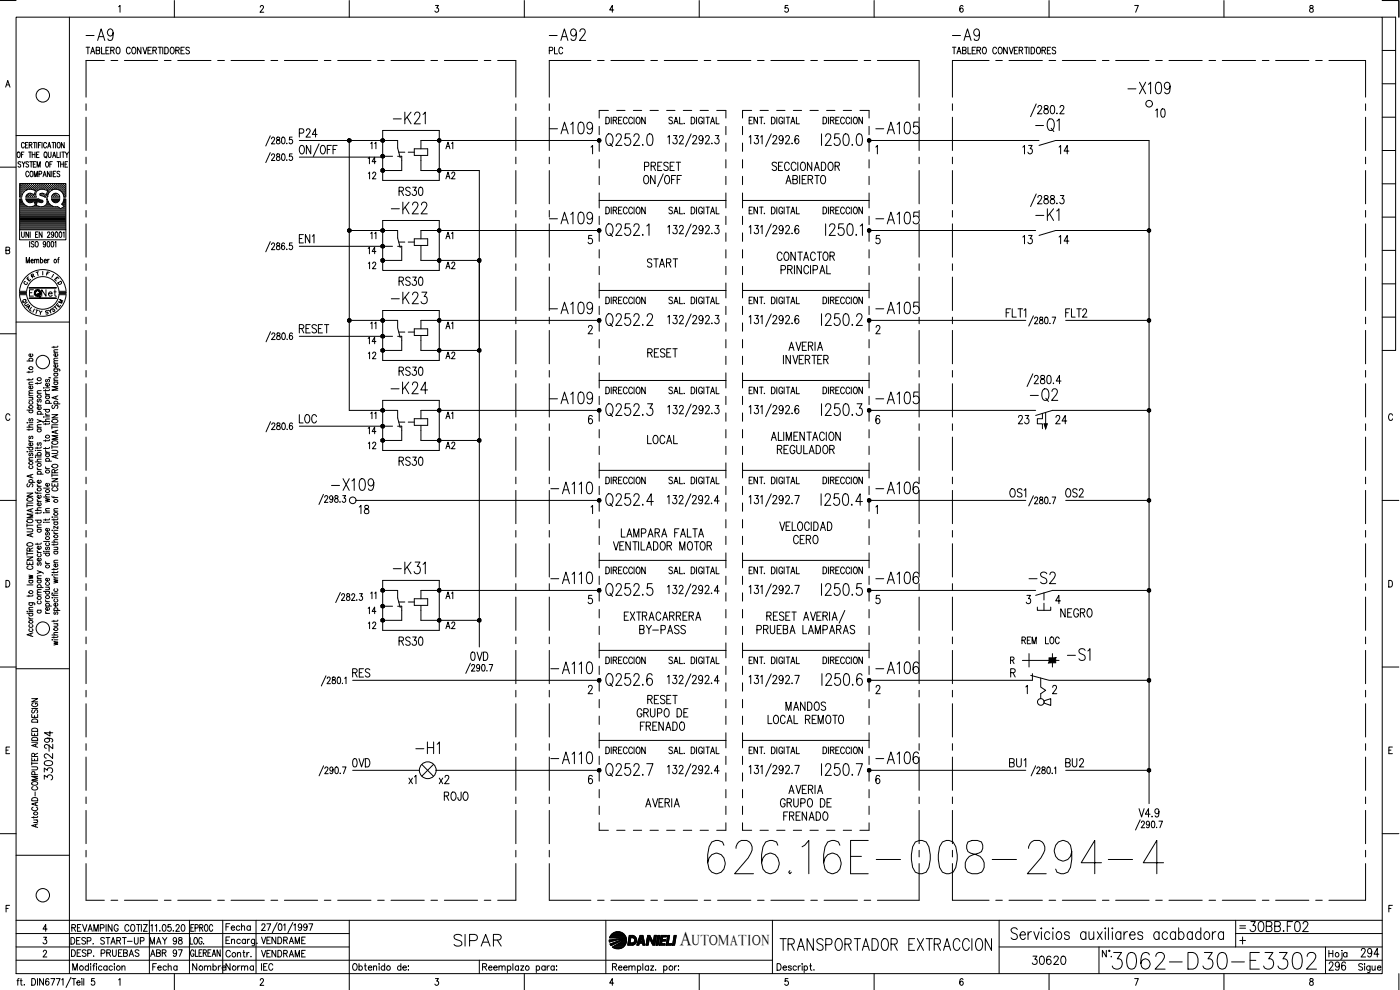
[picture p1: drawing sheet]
<svg xmlns="http://www.w3.org/2000/svg" width="420mm" height="297mm" viewBox="0 0 420 297" stroke-linecap="round" stroke-linejoin="round" font-family="sans-serif">
<defs><g id="words">
<text font-size="15.4" x="211.3" y="263.5">626.16E-008-294-4</text>
<text font-size="8.8" x="332.7" y="292.1">3062-D30-E3302</text>
<g font-size="7.5">
<text x="180.6" y="45.2">Q252.0</text>
<text x="180.6" y="99.1">Q252.2</text>
<text x="308" y="121.7">-Q2</text>
<text x="180.6" y="126.3">Q252.3</text>
<text x="180.6" y="153.1">Q252.4</text>
<text x="180.6" y="180.3">Q252.5</text>
<text x="180.6" y="207.1">Q252.6</text>
<text x="180.6" y="234.2">Q252.7</text>
</g>
<g font-size="7.1">
<text x="24.7" y="13.4">-A9</text>
<text x="163.7" y="13.4">-A92</text>
<text x="284.7" y="13.4">-A9</text>
<text x="337.3" y="29.3">-X109</text>
<text x="116.8" y="38.5">-K21</text>
<text x="163.7" y="41.3">-A109</text>
<text x="261.8" y="41.3">-A105</text>
<text x="309.7" y="40.6">-Q1</text>
<text x="116.1" y="65.3">-K22</text>
<text x="163.7" y="68.4">-A109</text>
<text x="261.8" y="68.4">-A105</text>
<text x="309.7" y="67.4">-K1</text>
<text x="116.1" y="92.4">-K23</text>
<text x="163.7" y="95.2">-A109</text>
<text x="261.8" y="95.2">-A105</text>
<text x="116.1" y="119.2">-K24</text>
<text x="163.7" y="122.4">-A109</text>
<text x="261.8" y="122.4">-A105</text>
<text x="98.4" y="148.5">-X109</text>
<text x="164" y="149.2">-A110</text>
<text x="261.8" y="149.2">-A106</text>
<text x="164" y="176.4">-A110</text>
<text x="261.8" y="176.4">-A106</text>
<text x="307.6" y="176.4">-S2</text>
<text x="164" y="203.2">-A110</text>
<text x="261.8" y="203.2">-A106</text>
<text x="319.3" y="199.3">-S1</text>
<text x="164" y="230.4">-A110</text>
<text x="261.8" y="230.4">-A106</text>
<text x="135.1" y="285">SIPAR</text>
<text x="232.8" y="286.5">TRANSPORTADOR EXTRACCION</text>
</g>
<g font-size="6.6">
<text x="116.8" y="173.2">-K31</text>
<text x="123.5" y="227.2">-H1</text>
<text x="373.9" y="280.8">30BB.F02</text>
</g>
<text font-size="5.9" x="204" y="283.6">A</text>
<g font-size="5.7">
<text x="345.7" y="36.3">10</text>
<text x="88.5" y="42.3">P24</text>
<text x="305.9" y="47.3">13</text>
<text x="316.4" y="47.3">14</text>
<text x="118.5" y="60">RS30</text>
<text x="88.5" y="74.1">EN1</text>
<text x="305.9" y="74.4">13</text>
<text x="316.4" y="74.4">14</text>
<text x="193" y="81.5">START</text>
<text x="232.1" y="79.4">CONTACTOR</text>
<text x="118.5" y="86.8">RS30</text>
<text x="88.5" y="101.2">RESET</text>
<text x="318.6" y="96.3">FLT2</text>
<text x="118.5" y="113.9">RS30</text>
<text x="193.3" y="108.3">RESET</text>
<text x="88.5" y="128.1">LOC</text>
<text x="304.4" y="128.4">23</text>
<text x="315.7" y="128.4">24</text>
<text x="193" y="134.4">LOCAL</text>
<text x="232.1" y="137.2">REGULADOR</text>
<text x="118.5" y="140.8">RS30</text>
<text x="106.5" y="155.2">18</text>
<text x="302" y="150.3">OS1</text>
<text x="318.6" y="150.3">OS2</text>
<text x="237.1" y="164.4">CERO</text>
<text x="186.3" y="187.3">EXTRACARRERA</text>
<text x="190.9" y="191.2">BY-PASS</text>
<text x="225.8" y="191.2">PRUEBA LAMPARAS</text>
<text x="317.1" y="186.3">NEGRO</text>
<text x="118.5" y="194.7">RS30</text>
<text x="140.1" y="199.3">0VD</text>
<text x="104.8" y="204.3">RES</text>
<text x="193.3" y="212.4">RESET</text>
<text x="234.6" y="214.5">MANDOS</text>
<text x="190.1" y="216.3">GRUPO DE</text>
<text x="190.9" y="220.5">FRENADO</text>
<text x="16.6" y="225.8" transform="rotate(-90 16.6 225.8)">294</text>
<text x="104.8" y="231.4">0VD</text>
<text x="301.6" y="231.4">BU1</text>
<text x="318.6" y="231.4">BU2</text>
<text x="16.6" y="235.3" transform="rotate(-90 16.6 235.3)">3302-</text>
<text x="130.5" y="236.4">x2</text>
<text x="132.3" y="241.3">ROJO</text>
<text x="232.8" y="243.4">GRUPO DE</text>
<text x="233.9" y="247.3">FRENADO</text>
<text x="308.7" y="290.7">30620</text>
<text x="397.6" y="292.5">296</text>
<text x="407.1" y="288.2">294</text>
</g>
<g font-size="5.3">
<text x="136.9" y="45.9" transform="rotate(-90 136.9 45.9)">A1</text>
<text x="113.6" y="50.4" transform="rotate(-90 113.6 50.4)">14</text>
<text x="113.6" y="55" transform="rotate(-90 113.6 55)">12</text>
<text x="132.6" y="55">A2</text>
<text x="136.9" y="73" transform="rotate(-90 136.9 73)">A1</text>
<text x="109.4" y="81.8">12</text>
<text x="132.6" y="81.8">A2</text>
<text x="136.9" y="99.8" transform="rotate(-90 136.9 99.8)">A1</text>
<text x="113.6" y="104.4" transform="rotate(-90 113.6 104.4)">14</text>
<text x="109.4" y="109">12</text>
<text x="132.6" y="109">A2</text>
<text x="136.9" y="127" transform="rotate(-90 136.9 127)">A1</text>
<text x="136.9" y="181" transform="rotate(-90 136.9 181)">A1</text>
<text x="305.5" y="194.4">REM</text>
<text x="312.6" y="194.4">LOC</text>
<text x="125.6" y="236.4" transform="rotate(-90 125.6 236.4)">x1</text>
<text x="66.7" y="280.5">Fecha</text>
<text x="44.1" y="288.2">ABR 97</text>
<text x="56.4" y="292.5">Nombre</text>
<text x="66.7" y="292.5">Norma</text>
</g>
<g font-size="4.9">
<text x="163.7" y="17.3">PLC</text>
<text x="109.4" y="77.3">14</text>
<text x="11.3" y="90">Net</text>
<text x="109.4" y="131.2">14</text>
<text x="109.4" y="135.8">12</text>
<text x="132.6" y="135.8">A2</text>
<text x="109.4" y="185.2">14</text>
<text x="109.4" y="189.8">12</text>
<text x="132.6" y="189.8">A2</text>
<text x="43.7" y="284.3">MAY 98</text>
<text x="77.3" y="288.2">VENDRAME</text>
</g>
<g font-size="4.4">
<text x="113.6" y="45.9" transform="rotate(-90 113.6 45.9)">11</text>
<text x="113.6" y="73" transform="rotate(-90 113.6 73)">11</text>
<text x="113.6" y="99.8" transform="rotate(-90 113.6 99.8)">11</text>
<text x="113.6" y="127" transform="rotate(-90 113.6 127)">11</text>
<text x="113.6" y="181" transform="rotate(-90 113.6 181)">11</text>
<text x="207.6" y="283.6">UTOMATION</text>
</g>
<g font-size="4">
<text x="8.1" y="84.7">R</text>
<text x="15.2" y="85.4">E</text>
<text x="5.6" y="92.1">Q</text>
<text x="6.3" y="92.8">U</text>
<text x="6.7" y="93.8">A</text>
<text x="12.3" y="95.6">S</text>
<text x="16.2" y="92.1">M</text>
</g>
<g font-size="3.5">
<text x="6" y="86.4">C</text>
<text x="16.2" y="86.4">D</text>
<text x="14.8" y="93.8">T</text>
<text x="370.8" y="279.8">=</text>
</g>
</g></defs>
<!-- layer: DCA_A3E2|CART -->
<g fill="none" stroke="#000" stroke-width=".3">
<path d="M0 .2h4.8M4.8 5.2h410v286.9h-410zM20.8 5.2v286.9M35.6 2l.4-.4v2.1M52.3 .2v5M78.1 2.1l.1-.3a.49 .49 0 0 1 .7-.1 .49 .49 0 0 1 .1 .7l-1 1.3h1.2M104.8 .2v5M130.7 1.6h.9l-.5 .8a.62 .62 0 0 1 .5 .9 .62 .62 0 0 1-1.1 0M157.4 .2v5M184.2 3h-1.2l.8-1.4v2.1M209.8 .2v5M236.5 1.6h-.8l-.1 .9a.62 .62 0 0 1 .9 .1 .62 .62 0 0 1-.1 .9 .62 .62 0 0 1-.9-.2"/>
<path d="M262.3 .2v5M289 1.9l-.3-.3a1.12 1.12 0 0 0-.7 1 1.12 1.12 0 0 0 .6 1.1 .59 .59 0 0 0 .5-.9 .59 .59 0 0 0-1-.1l-.1 .3M314.8 .2v5M340.5 1.6h1.1l-.8 2.1M367.3 .2v5M393.2 1.8l-.1 .3 .2 .3a.65 .65 0 0 1 .8 .6 .65 .65 0 0 1-.7 .7 .67 .67 0 0 1-.3-.9 .67 .67 0 0 1 .7-.4l.3-.3-.1-.3zM414.8 .2h5v5M414.8 5.2h4v99.9h-4M414.8 15.1h4M1.7 26.1l.6-1.9 .7 1.9M1.9 25.5h.9M414.8 35.2h4"/>
<path d="M414.8 25.1h4M0 50.2h4.8M4.8 40.7h16M5.3 45.7l.2-.1a.86 .86 0 0 1 .6 .8 .86 .86 0 0 1-.6 .9 1.25 1.25 0 0 1-.2-1.6zM6 57h.1M6 56.3h.1M6 55.7h.1M6 57.6h.1M6 58.2h.1M6 58.9h.1M6 59.8h.4M6.2 57.3h.1"/>
<path d="M6.2 56.7h.1M6.2 56h.1M6.2 55.4h.1M6.2 57.9h.1M6.2 58.6h.1M6.2 48.7l-.3-.2-.5 .2 .1 .4 .6 .3v.7l-.4 .1-.3-.3M6.3 55.3v.2M6.3 56v.1M6.3 56.6v.2M6.3 57.2v.2M6.3 57.9v.1M6.3 58.5v.2"/>
<path d="M6.4 46.4h.5M6.5 59.2h-.6v-4.1h13.9v4.1h-.6M6.5 59.7h-.6v9.2h13.9v-9.2h-.6M6.5 57h.1M6.5 56.3h.1M6.5 55.7h.1M6.5 57.6h.1M6.5 58.2h.1M6.5 59.7l.7 1.6M6.6 48.5l.5 .8 .4-.8M6.6 55.6v.2M6.6 56.2v.2"/>
<path d="M6.6 56.9v.2M6.6 57.5v.2M6.6 58.2v.1M6.8 57.3h.2M6.8 56.7h.2M6.8 56h.2M6.8 55.4h.2M6.9 55.3v.2M6.9 56v.1M6.9 56.6v.2M6.9 57.2v.2M7.1 49.3v.9"/>
<path d="M7.2 57h.1M7.2 56.3h.1M7.2 55.7h.1M7.2 45.6h-.8v1.7M7.2 55.6v.2M7.2 56.2v.2M7.2 56.9v.2M7.3 43.1a.44 .44 0 0 0-.6-.4 .44 .44 0 0 0-.3 .6v.5a.45 .45 0 0 0 .3 .6 .45 .45 0 0 0 .6-.4M7.5 56.7h.1M7.5 56h.1M7.5 55.4h.1M7.5 55.3v.2"/>
<path d="M7.5 56v.1M7.5 56.6v.2M7.7 43.5h.4M7.7 59.2h3.2M7.7 59.7h3.7M7.8 59.7l.3 .7M7.8 57h.1M7.8 56.3h.1M7.8 55.7h.1M7.9 55.6v.2M7.9 56.2v.2M7.9 56.9h.1"/>
<path d="M7.9 59.8h3.6M7.9 58.9h.1M8 57l1.2-.2 1.5 .4-.4 1.2-1.3-.4-.9 .4M8.1 57l-1 .7-.6 1.4M8.1 56.7h.2M8.1 56h.2M8.1 55.4h.2M8.1 58.6h.2M8.1 58.4l-.3 .7M8.2 55.3v.2M8.2 56v.1M8.2 56.6v.2"/>
<path d="M8.2 58.5v.2M8.4 42.7h-.7v1.7h.7M8.4 56.3h.2M8.4 55.7h.2M8.4 58.9h.2M8.5 55.6v.2M8.5 56.2v.2M8.5 58.8v.2M8.6 58.2l-.1 .1M8.6 48.7l-.3-.2-.4 .1-.1 .5 .8 .4v.4l-.3 .3-.5-.3M8.6 45.6h.8M8.6 51.8a.47 .47 0 0 0-.6-.4 .47 .47 0 0 0-.3 .6v.4a.46 .46 0 0 0 .4 .6 .46 .46 0 0 0 .5-.4"/>
<path d="M8.7 56.7h.2M8.7 56h.2M8.7 55.4h.2M8.7 58.6h.2M8.8 43.5l.7-.1v-.6l-.7-.1v1.7M8.8 55.3v.2M8.8 56v.1M8.8 56.6v.1M8.8 58.5v.2M8.9 48.5h.9M9 45.6v1.7M9.1 56.3h.1"/>
<path d="M9.1 55.7h.1M9.1 58.2h.1M9.1 58.9h.1M9.1 55.6v.2M9.1 56.2v.2M9.1 58.2v.1M9.1 58.8v.2M9.2 43.5l.4 .9M9.2 51.5l.1-.1a.86 .86 0 0 1 .6 .8 .86 .86 0 0 1-.6 .8 1.14 1.14 0 0 1-.1-1.5zM9.4 48.5v1.7M9.4 56.7h.1M9.4 56h.1"/>
<path d="M9.4 55.4h.1M9.4 58.6h.1M9.4 55.3v.2M9.4 56v.1M9.4 56.6v.1M9.4 58.5v.2M9.7 46.4h.8M9.7 45.6v1.7M9.7 56.3h.1M9.7 55.7h.1M9.7 58.9h.1M9.8 55.6v.2"/>
<path d="M9.8 56.2v.2M9.8 58.3h.1M9.8 58.8v.2M10 42.7h.8M10 49.3h.5M10 56.7h.2M10 56h.2M10 55.4h.2M10 58.6h.2M10.1 55.3v.2M10.1 56v.1M10.1 56.6v.2"/>
<path d="M10.1 58.5v.2M10.3 53v-1.6l.5 1.6 .4-1.6v1.6M10.3 57h.2M10.3 56.3h.2M10.3 55.7h.2M10.3 58.9h.2M10.4 42.7v1.7M10.4 55.6v.2M10.4 56.2v.2M10.4 56.9v.1M10.4 58.8v.2M10.5 58.2h.1"/>
<path d="M10.5 45.6v1.7M10.6 56.7h.2M10.6 56h.2M10.6 55.4h.2M10.7 55.3v.2M10.7 56v.1M10.7 56.6v.2M10.8 57.3h.1M10.8 48.5h-.8v1.7h.8M11 46.4h.4M11 57h.1M11 56.3h.1"/>
<path d="M11 55.7h.1M11 42.7v1.7M11 55.6v.2M11 56.2v.2M11 56.9v.2M11.1 50.2v-1.7l.5 1.7 .5-1.7v1.7M11.3 56.7h.1M11.3 56h.1M11.3 55.4h.1M11.3 55.3v.2M11.3 56v.1M11.3 56.6v.2"/>
<path d="M11.5 59.6l.2 .1M11.6 43.5h.4M11.6 56.3h.1M11.6 55.7h.1M11.7 59.8l1.1 .4v.4l-.3 .2M11.7 52.2l.7-.1v-.6l-.7-.1v1.6M11.7 55.6v.2M11.7 56.2v.2M11.7 45.6h-.7v1.7h.7M11.9 56.7h.2M11.9 56h.2M11.9 55.4h.2"/>
<path d="M12 55.3v.2M12 56v.1M12 56.6v.2M12 58.2l.8-.2 1.1 .4 .4-1.2-1-.3a1.74 1.74 0 0 0-2 .2 1.74 1.74 0 0 0-.4 2M12 58.1l.1 .5 1.4 .5M12.2 56.3h.2M12.2 55.7h.2M12.2 58.2h.2M12.3 42.7h-.7v1.7M12.3 55.6v.2M12.3 56.2v.2M12.3 58.2v.1"/>
<path d="M12.5 56.7h.2M12.5 56h.2M12.5 55.4h.2M12.5 58.6h.2M12.6 42.7v1.7M12.6 55.3v.2M12.6 56v.1M12.6 56.6v.1M12.6 58.5v.2M12.9 56.3h.1M12.9 55.7h.1M12.9 58.2h.1"/>
<path d="M12.9 53l.5-1.6 .5 1.6M13 55.6v.2M13 56.2v.2M13 58.2v.1M13.1 52.5h.6M13.2 56.7h.1M13.2 56h.1M13.2 55.4h.1M13.2 58.6h.1M13.3 55.3v.2M13.3 56v.1M13.3 56.6v.2"/>
<path d="M13.3 58.5v.2M13.4 45.7l.1-.1a.86 .86 0 0 1 .7 .8 .86 .86 0 0 1-.7 .9 1.25 1.25 0 0 1-.1-1.6zM13.5 59.2h.7M13.5 56.3h.1M13.5 55.7h.1M13.5 58.9h.1M13.6 55.6v.2M13.6 56.2v.2M13.6 58.8v.2M13.7 46.9l.4 .5M13.8 56.7h.2M13.8 56h.2"/>
<path d="M13.8 55.4h.2M13.8 58.6h.2M13.9 48.6l.1-.1a.86 .86 0 0 1 .6 .8 .86 .86 0 0 1-.6 .9 1.2 1.2 0 0 1-.1-1.6zM13.9 55.3v.2M13.9 56v.1M13.9 56.6v.2M13.9 58.5v.2M14 43.1a.46 .46 0 0 0-.6-.4 .46 .46 0 0 0-.3 .6v.5a.46 .46 0 0 0 .3 .6 .46 .46 0 0 0 .6-.4M14.1 58.9h.1M14.1 57h.2M14.1 56.3h.2M14.1 55.7h.2"/>
<path d="M14.1 58.2h.2M14.2 59.7h-.3a1.59 1.59 0 0 1-1.2 2.3M14.2 55.6v.2M14.2 56.2v.2M14.2 56.9v.2M14.2 58.2v.1M14.2 59.7l.7 1.6M14.3 57.6h.1M14.3 44.4l.5-1.7 .4 1.7M14.4 57.3h.2M14.4 56.7h.2M14.4 56h.2"/>
<path d="M14.4 55.4h.2M14.4 57.9h.1M14.5 45.6v1.2l.4 .5 .3-.1 .1-.4v-1.2M14.5 43.8h.6M14.5 55.3v.2M14.5 56v.1M14.5 56.6v.2M14.5 57.2v.2M14.5 57.9h.1M14.8 57h.1M14.8 56.3h.1M14.8 55.7h.1"/>
<path d="M14.9 55.6v.2M14.9 56.2v.2M14.9 56.9v.2M14.9 49.3h.5M15 51.4v1.6l-.8-1.6v1.6M15.1 56.7h.1M15.1 56h.1M15.1 55.4h.1M15.2 55.3v.2M15.2 56v.1M15.2 56.6v.2M15.4 56.3h.1"/>
<path d="M15.4 55.7h.1M15.5 59.2h2.4M15.5 55.6v.2M15.5 56.2v.2M15.5 56.9l-.1 .1M15.5 51.4v1.6M15.6 59.8h2.2M15.6 42.7h.8M15.7 48.5h-.8v1.7M15.7 56.7h.2M15.7 56h.2M15.7 55.4h.2"/>
<path d="M15.8 47.3l.5-1.7 .4 1.7M15.8 55.3v.2M15.8 56v.1M15.8 56.6v.2M15.9 58.6l-.1 .1M16 46.7h.6M16 42.7v1.7M16 52.1h.5M16 56.3h.2M16 55.7h.2M16 58.9h.2M16.1 55.6v.2"/>
<path d="M16.1 56.2v.2M16.1 58.3h.1M16.1 58.8v.2M16.2 58.2h.1M16.2 58.1l1.1 .1 .6 .9M16.3 58.1l-.6 .4-.2 .6M16.3 56.7h.2M16.3 56h.2M16.3 55.4h.2M16.3 58.6h.2M16.4 55.3v.2M16.4 56v.1"/>
<path d="M16.4 56.6v.1M16.4 58.5v.2M16.7 42.7v1.7M16.7 56.3h.1M16.7 55.7h.1M16.7 58.2h.1M16.7 58.9h.1M16.8 51.4h-.8v1.6h.8M16.8 55.6v.2M16.8 56.2v.2M16.8 58.2v.1M16.8 58.8v.2"/>
<path d="M17 56.7h.1M17 56h.1M17 55.4h.1M17 58.6h.1M17.1 45.6v1.7h.7M17.1 55.3v.2M17.1 56v.1M17.1 56.6v.1M17.1 58.5v.2M17.1 48.5h.8M17.3 56.3h.1M17.3 55.7h.1"/>
<path d="M17.3 58.9h.1M17.4 42.8l.1-.1a.86 .86 0 0 1 .6 .9 .86 .86 0 0 1-.6 .8 1.25 1.25 0 0 1-.1-1.6zM17.4 55.6v.2M17.4 56.2v.2M17.4 58.8v.2M17.6 48.5v1.7M17.6 56.7h.2M17.6 56h.2M17.6 55.4h.2M17.7 55.3v.2M17.7 56v.1M17.7 56.6v.2"/>
<path d="M17.9 51.6l-.2-.2-.6 .2 .1 .4 .6 .3 .1 .5-.2 .2-.6-.2M17.9 57h.2M17.9 56.3h.2M17.9 55.7h.2M18 55.6v.2M18 56.2v.2M18 56.9v.2M18.1 45.6v1.7M18.2 49.3h.8M18.2 48.5v1.7M18.2 56.7h.2M18.2 56h.2"/>
<path d="M18.2 55.4h.2M18.3 57.2l.1 .1M18.3 55.3v.2M18.3 56v.1M18.3 56.6v.2M18.5 57.5a2.46 2.46 0 0 0-2.7-.6 2.46 2.46 0 0 0-1.6 2.2M18.5 57.5l.5 .9M18.5 45.6h.9M18.6 57h.1M18.6 56.3h.1M18.6 55.7h.1M18.7 57.6h.1"/>
<path d="M18.7 55.6v.2M18.7 56.2v.2M18.7 56.9v.2M18.7 57.5v.1M18.9 57.3h.1M18.9 56.7h.1M18.9 56h.1M18.9 55.4h.1M18.9 57.9h.1M19 45.6v1.7M19 55.3v.2M19 56v.1"/>
<path d="M19 56.6v.2M19 57.2v.2M19 57.9v.1M19 58.4l.2 .7M19 48.5v1.7M19.2 59.7l-.2 .7M19.2 57h.1M19.2 56.3h.1M19.2 55.7h.1M19.2 57.6h.1M19.2 58.2h.1M19.3 42.7v1.7l-.9-1.7v1.7"/>
<path d="M19.3 58.9h.1M19.3 59.8h.4M19.3 55.6v.2M19.3 56.2v.2M19.3 56.9v.2M19.3 57.5v.2M19.3 58.2v.1M19.3 58.8v.2M19.5 49.3h.5M19.5 57.3h.2M19.5 56.7h.2M19.5 56h.2"/>
<path d="M19.5 55.4h.2M19.5 57.9h.2M19.5 58.6h.2M19.6 45.6l.5 .8 .5-.8M19.6 55.3v.2M19.6 56v.1M19.6 56.6v.2M19.6 57.2v.2M19.6 57.9v.1M19.6 58.5v.2M20.1 46.4v.9M20.3 48.5h-.8v1.7h.8"/>
<path d="M414.8 55.1h4M414.8 45.2h4M1.8 75.1l1-.1v-.7l-1-.1v1.9l1-.1 .1-.5-.4-.4M5.9 68.9v3.1h13.9v-3.1M6 64.6h13.7M6 64.3h13.7M6 64h13.7M6 63.7h13.7M6 63.3h13.7M6 63h13.7M6 62.7h12M6 62.4h11.7"/>
<path d="M6 62h2.3M6 61.8h1.6M6 61.4h1.2M6 61.1h.9M6 60.8h.7M6 60.5h.6M6 60.1h.5M6 64.9h13.7M6 65.2h13.7M6 65.6h13.7M6 65.9h13.7M6 66.2h13.7"/>
<path d="M6 66.5h13.7M6 66.8h13.7M6 67.1h13.7M6 67.5h13.7M6 67.8h13.7M6 68.1h13.7M6 68.4h13.7M6 68.7h13.7M6.5 69.6v1.4l.3 .2 .4-.2 .1-1.4M7.3 61.3l.8 .5M7.9 78.9v-1.7l.4 1.7 .5-1.7v1.7M8 60.1h4.5"/>
<path d="M8 61.8l1 .2 .7-.1M8.1 60.4l.9 .4 1.3-.3 .3 1.1-.9 .4M8.3 60.5h1.6M8.6 69.6v1.6l-.8-1.6v1.6M8.9 72.5v1.6M9.1 69.6v1.6M9.3 78.3h.7l-.1-.3a.47 .47 0 0 0-.6 0 .47 .47 0 0 0 .1 .7l.2 .2 .4-.2M9.7 62h2.1M10.2 72.7l-.5-.2-.3 .2v.3a.7 .7 0 0 1 .7 1l-.4 .1-.3-.2M10.4 78.1l.3-.3 .3 .1v1M10.4 77.8v1.1M10.4 60.5h.7"/>
<path d="M10.5 60.8h.5M10.5 61.1h.4M10.6 61.8h.3M10.6 61.4h.2M10.7 72.7l.2-.2a.86 .86 0 0 1 .6 .8 .86 .86 0 0 1-.6 .8l-.4-.6zM10.7 70.3h.4M11 78.1l.3-.3 .3 .1v1M11.4 69.6h-.7v1.6h.7M11.5 60.5h1.3M12.1 78l.1-.1a.48 .48 0 0 1 .6 .4 .48 .48 0 0 1-.6 .5l-.1-.1M12.1 77.2v1.7M12.6 60.8l-1.4-.3-.3 1.1 1.8 .4"/>
<path d="M12.6 69.6v1.6l-.8-1.6v1.6M13.1 62h2.9M13.3 78.3h.7l-.1-.3a.47 .47 0 0 0-.7 0 .47 .47 0 0 0 .1 .7l.2 .2 .5-.2M13.7 61.8h1.6M13.7 73a.4 .4 0 0 1-.4 .5 .4 .4 0 0 1-.3-.6l.3-.4a.95 .95 0 0 1 0 1.6l-.3-.2M14 61.4h.9M14.1 61.1h.5M14.2 60.8h.2M14.3 60.5h.1M14.3 70l.2-.4 .4 .3-.7 1.3h.8M14.3 72.5h.2a.96 .96 0 0 1 0 1.6l-.4-.7zM14.3 77.8v1.1"/>
<path d="M14.8 77.8l-.5 .5M15 61.3a2.32 2.32 0 0 0 2.3 .7l.8 .6M15.5 72.5h.2a.96 .96 0 0 1 0 1.6l-.4-.7zM15.7 60.1h2M16 60.5h1.4M16.1 70.1a.4 .4 0 0 1-.4 .5 .4 .4 0 0 1-.3-.6l.3-.4a.95 .95 0 0 1 0 1.6l-.3-.2M16.3 60.7l-.6-.4-.2-.6h2.4l-.6 .9-1.1 .1M16.5 72.8l.3-.3v1.6M16.7 69.7l.2-.1a.96 .96 0 0 1 0 1.6l-.3-.7zM17.3 77.8h.4M17.8 77.2l-.3 .4v1.3M17.9 69.7l.2-.1a.96 .96 0 0 1 0 1.6l-.4-.7z"/>
<path d="M18.2 62.7h1.5M18.5 61.3l.8 .7M18.8 61.1h.9M18.8 62.4h.9M18.8 61.4h.9M18.9 69.9l.3-.3v1.6M19 60.8h.7M19 60.4l-.5 .9M19.1 60.5h.6M19.1 61.8h.6M19.2 60.1h.5M19.2 62l-1.1 .6"/>
<path d="M19.3 62h.4M414.8 75.1h4M414.8 65.1h4M4.8 96.6h16M5.9 87.4a7 7 0 0 1 6.9-6.5 7 7 0 0 1 7 6.5M5.9 88.4a7 7 0 0 0 6.9 6.5 7 7 0 0 0 7-6.5M8 87.4a4.9 4.9 0 0 1 4.8-4.4 4.9 4.9 0 0 1 4.9 4.4M8 88.4a4.9 4.9 0 0 0 4.8 4.4 4.9 4.9 0 0 0 4.9-4.4M8.8 86.3h8.1v.1h-8.1M8.8 89.4h8.1v.2h-8.1zM8.8 86.3h8M8.8 89.5h8"/>
<path d="M10 86.9h-1.2v1.9M10.8 92.9l.7 .3M12.8 81.4v1.1M414.8 95.2h4M414.8 85.2h4M0 100.1h4.8M8.1 108.3h1.8M8.7 111.4v.5M8.7 113.7v.4M8.7 119.3h1.2M8.7 118.7h1.2M8.7 115.4h1.2"/>
<path d="M8.9 108.3l-.1-.1a.52 .52 0 0 1 .5-.7 .52 .52 0 0 1 .3 .8M9.5 119.3l.4 .3-.1 .4h-1.1M9.6 115.9l.2 .1a.51 .51 0 0 1-.5 .7 .51 .51 0 0 1-.5-.8h.4v.8M9.6 106.2l.2 .1a.52 .52 0 0 1-.6 .7 .52 .52 0 0 1-.4-.8h.4v.8M9.9 118l-1.1 .1-.1 .3 .3 .3M9.9 117.2l-1.1 .1-.1 .3 .3 .4M9.9 114.7l-1.1 .1-.1 .3 .3 .3M9.9 113.6l-.4 .3h-1.4M9.9 111.3l-.1 .3-1.7 .1M11.2 114.8v.5M11.2 118h1.2M11.4 119.8l-.2 .3 .1 .5h.3l.3-.7 .2-.1 .3 .3-.3 .5"/>
<path d="M12.4 117.2l-1.1 .1-.1 .4 .3 .3M12.4 114.7l-.4 .3h-1.4M13.1 116.4h.2zM13.7 117.8l.1 .3 .4 .2M13.7 116.9v.5M13.7 118.8h1.2M13.7 118.3h1.2M13.7 116.4h1.2M13.9 118.8l-.1 .2a.51 .51 0 0 0 .5 .7 .51 .51 0 0 0 .3-.9M13.9 113.8l-.2 .3 .1 .4h.3l.3-.6 .2-.1 .3 .3-.3 .5M14.6 115l.2 .2a.52 .52 0 0 1-.6 .7 .52 .52 0 0 1-.4-.8l.4-.1v.9M14.8 113.3l.4 .1"/>
<path d="M14.9 116.9l-.4 .3h-1.4M16.2 110.7l1.6 .1 .2 .2-.1 .3M16.2 103.9v.5M16.2 114.6h1.2M16.2 114.1h1.2M16.2 112h1.2M16.2 109h1.2M16.2 105.7h1.2M16.4 114.6l-.1 .2a.53 .53 0 0 0 .5 .6 .53 .53 0 0 0 .5-.6l-.2-.2M16.4 112l-.1 .1a.52 .52 0 0 0 .5 .8 .52 .52 0 0 0 .3-.9M16.4 110.7l-.1 .2a.51 .51 0 0 0 .5 .6 .51 .51 0 0 0 .3-.8M16.8 119v.7"/>
<path d="M17.1 109.4l.2 .1a.52 .52 0 0 1-.6 .7 .52 .52 0 0 1-.4-.7l.4-.1v.8M17.1 106.1a.49 .49 0 0 1 0 .7 .49 .49 0 0 1-.7 0 .49 .49 0 0 1-.1-.6l.4-.1v.8M17.4 118.8l-1.8 .5 1.8 .6M17.4 116h-1.8l1.8 .5-1.8 .6h1.8M17.4 113.4h-1.1l-.1 .4 .3 .3M17.4 108.2l-1.1 .1-.1 .4 .3 .3M17.4 107.5l-1.1 .1-.1 .3 .3 .3M17.4 104.9l-1.1 .1-.1 .4 .3 .3M17.4 103.8l-.1 .3-1.7 .1M3 124.6a.63 .63 0 0 0-.8-.5 .63 .63 0 0 0-.5 .8v.5a.63 .63 0 0 0 .5 .7 .63 .63 0 0 0 .8-.4M8.1 128.2h1.8M8.1 134.2h1.8"/>
<path d="M8.1 123h1.8M8.2 135.6h.1M8.2 126.7v.2zM8.7 132l.1 .3 .4 .2M8.7 128.7v.4M8.7 138.1h1.2M8.7 135.5h1.2M8.7 132.5h1.2M8.7 126.8h1.2M8.9 139.8l-.1 .1a.52 .52 0 0 0 .5 .7 .52 .52 0 0 0 .3-.8M8.9 136l-.2 .3 .2 .5 .5-.7h.4l.1 .4-.3 .3M8.9 134.2l-.1 .2a.53 .53 0 0 0 .5 .6 .53 .53 0 0 0 .5-.6l-.2-.2"/>
<path d="M8.9 130.9l-.2 .2 .1 .5h.3l.3-.7h.2l.3 .2-.3 .5M8.9 125.6l-.2 .2 .1 .5h.3l.3-.6 .2-.1 .3 .2-.3 .6M8.9 123l-.1 .2a.53 .53 0 0 0 .5 .7 .53 .53 0 0 0 .5-.7l-.2-.2M8.9 120.4l-.1 .2a.51 .51 0 0 0 .5 .7 .51 .51 0 0 0 .3-.9M9.6 132.9l.2 .1a.52 .52 0 0 1-.5 .8 .52 .52 0 0 1-.5-.8l.4-.1v.9M9.9 137.3l-1.1 .1-.1 .3 .3 .4M9.9 128.6l-.1 .3h-1.7M9.9 127.5h-1.1l-.1 .3 .3 .4M10.6 137.1h.2zM10.6 138.6h1.8M10.6 136.6h1.8M10.7 135.2h.1"/>
<path d="M11.2 125.9l1.2 .5-1.2 .4M11.2 121l.1 .4 .4 .2M11.2 134.1v.5M11.2 137.1h1.2M11.2 135.2h1.2M11.2 128.7h1.2M11.2 128.2h1.2M11.2 124.3h1.8M11.2 121.6h1.2M11.4 136.6a.49 .49 0 0 1 0-.7 .49 .49 0 0 1 .7 0 .49 .49 0 0 1 0 .7M11.4 132.8l-.2 .3 .2 .5 .5-.7h.4l.1 .4-.3 .3M11.4 128.7a.51 .51 0 0 0 0 .8 .51 .51 0 0 0 .7 0 .51 .51 0 0 0 0-.8"/>
<path d="M11.4 124.3a.49 .49 0 0 1 0-.7 .49 .49 0 0 1 .7 0 .49 .49 0 0 1 0 .7M12.1 122a.5 .5 0 0 1 .1 .8 .5 .5 0 0 1-.8 0 .5 .5 0 0 1 .1-.8h.2v.9M12.4 137.8h-1.1l-.1 .4 .3 .4M12.4 134.1l-.4 .3h-1.4M12.4 127.4l-1.1 .1-.1 .4 .3 .3M12.4 126.4l.6 .2v.3M13.1 125.1h.2zM13.1 126.5h1.8M13.1 122.8h1.8M13.7 135.1l.1 .4 .4 .2M13.7 124l.1 .4 .4 .2M13.7 127v.5"/>
<path d="M13.7 132v.4M13.7 134.3v.5M13.7 138.4h1.8M13.7 136.2h1.2M13.7 135.7h1.2M13.7 125.1h1.2M13.7 124.6h1.2M13.7 121h1.8M13.9 138.4a.49 .49 0 0 1 0-.7 .49 .49 0 0 1 .7 0 .49 .49 0 0 1 0 .7M13.9 136.2a.49 .49 0 0 0 0 .7 .49 .49 0 0 0 .7 0 .49 .49 0 0 0 0-.7M13.9 122.8l-.1 .2a.52 .52 0 0 0 .5 .7 .52 .52 0 0 0 .3-.9M13.9 121a.49 .49 0 0 1 0-.7 .49 .49 0 0 1 .7 0 .49 .49 0 0 1 0 .7"/>
<path d="M14.9 134.2l-.4 .4h-1.4M14.9 131.9l-.1 .3h-1.7M14.9 126.9l-.1 .3h-1.7M14.9 125.7l-1.1 .1-.1 .3 .3 .4M15.6 135.1h1.2l.6 .4-.1 .4-.5 .2h-1.2M15.6 124.4h1.8l-1.8 1h1.8M15.6 127.7v1M15.6 133.6v1M15.6 134.1h1.8M15.6 128.2h1.8M15.6 127.5h1.8M15.7 139.6a.88 .88 0 0 1 1-.4 .88 .88 0 0 1 .6 .9 .88 .88 0 0 1-1 .4 .88 .88 0 0 1-.6-.9z"/>
<path d="M15.7 132.5a.89 .89 0 0 1 1-.3 .89 .89 0 0 1 .6 .8 .88 .88 0 0 1-1 .4 .88 .88 0 0 1-.6-.9zM15.7 126.1a.88 .88 0 0 1 1-.4 .88 .88 0 0 1 .6 .9 .88 .88 0 0 1-1 .4 .88 .88 0 0 1-.6-.9zM15.8 121.6l-.2 .3 .2 .7 .5-.2 .2-.5a.48 .48 0 0 1 .7-.2 .48 .48 0 0 1 .1 .7l-.2 .2M16.2 121.2h1.8M16.4 121.2a.55 .55 0 0 1 .3-.9 .55 .55 0 0 1 .7 .6l-.3 .3M16.8 129.3v.6M16.8 136.7v.7M17.4 136.5l-1.8 .5 1.8 .6M17.4 130.7h-1.8l1.8 .6-1.8 .5h1.8M17.4 129.1l-1.8 .5 1.8 .6M417.9 124.6a.61 .61 0 0 0-.7-.4 .61 .61 0 0 0-.5 .7v.5a.61 .61 0 0 0 .5 .7 .61 .61 0 0 0 .7-.4M0 150.1h4.8"/>
<path d="M8.1 158.7h1.5l.3 .3-.3 .5-1.5 .1M8.1 147.9h1.8l-1.8 1h1.8M8.1 151.2v1M8.1 157.1v1M8.1 157.6h1.8M8.1 151.7h1.8M8.1 150.9h1.8M8.2 156a.88 .88 0 0 1 1-.3 .88 .88 0 0 1 .6 .9 .88 .88 0 0 1-1 .3 .88 .88 0 0 1-.6-.9zM8.2 149.6a.88 .88 0 0 1 1-.4 .88 .88 0 0 1 .6 .9 .88 .88 0 0 1-1 .4 .88 .88 0 0 1-.6-.9zM8.3 145.1l-.2 .4 .2 .6 .4-.1 .3-.6a.48 .48 0 0 1 .7-.2 .48 .48 0 0 1 .1 .8l-.2 .1M8.7 144.7h1.8M8.9 144.7l-.1-.1a.52 .52 0 0 1 .5-.7 .52 .52 0 0 1 .3 .8"/>
<path d="M9.3 142.5v.7M9.3 152.8v.7M9.9 154.2h-1.8l1.8 .6-1.8 .5h1.8M9.9 152.6l-1.8 .5 1.8 .6M9.9 142.3l-1.8 .6 1.8 .5M10.6 147.6l.3 .4h1.5M10.6 156.1h1.8M10.6 153.1h1.8M11.2 149.8l.1 .4 .4 .2M11.2 145.4l.1 .3 .4 .2M11.2 140.3l.1 .4 .4 .2M11.2 147.7v.5"/>
<path d="M11.2 153.7v.5M11.2 158.8h1.2M11.2 158.3h1.2M11.2 150.4h1.2M11.2 145.9h1.2M11.2 142.3h1.8M11.2 140.9h1.2M11.4 158.8a.51 .51 0 0 0 0 .8 .51 .51 0 0 0 .7 0 .51 .51 0 0 0 0-.8M11.4 156.1a.49 .49 0 0 0 0 .7 .49 .49 0 0 0 .7 0 .49 .49 0 0 0 0-.7M11.4 142.3a.49 .49 0 0 1 0-.7 .49 .49 0 0 1 .7 0 .49 .49 0 0 1 0 .7M12.1 150.9a.51 .51 0 0 1 .1 .7 .51 .51 0 0 1-.7 .1 .51 .51 0 0 1-.2-.8h.4v.9M12.1 148.6a.5 .5 0 0 1 .1 .8 .5 .5 0 0 1-.8 0 .5 .5 0 0 1 .1-.8h.2v.9"/>
<path d="M12.1 144.1a.5 .5 0 0 1 .1 .7 .5 .5 0 0 1-.8 0 .5 .5 0 0 1 .1-.7h.2v.9M12.4 157.5l-1.1 .1-.1 .3 .3 .4M12.4 153.6l-.4 .4h-1.4M12.4 152.3l-1.1 .1-.1 .4 .3 .3M13.1 156.7h.2zM13.1 153.8h.2zM13.1 149.1h1.8M13.1 146.5h1.8M13.7 149.5l1.2 .3-1.2 .3 1.2 .3-1.2 .3M13.7 140.1l.1 .3 .4 .2M13.7 156.7h1.2M13.7 155.7v.5"/>
<path d="M13.7 153.8h1.2M13.7 153.3h1.2M13.7 140.6h1.2M13.9 159.8l-.2 .3 .1 .4h.3l.3-.6 .2-.1 .3 .3-.3 .5M14.6 158.5l.2 .2a.52 .52 0 0 1-.6 .7 .52 .52 0 0 1-.4-.8l.4-.1v.9M14.6 145a.5 .5 0 0 1 0 .7 .5 .5 0 0 1-.6 .1 .5 .5 0 0 1-.2-.7l.4-.1v.9M14.9 155.6l-.1 .3-1.7 .1M14.9 152.6h-1.1l-.1 .4 .3 .3M14.9 148.3l-1.1 .1-.1 .3 .3 .4M15.6 159.1h.1zM15.6 155.1h.1zM15.6 148.9l.3 .4h1.5"/>
<path d="M15.6 145v.9h1.8v-.9M15.6 143.6h1.8l-1.8 1h1.8M15.6 142.6h1.8M15.6 142.1v1M16 146.3a.52 .52 0 0 0-.4 .6 .52 .52 0 0 0 .7 .4h.4a.52 .52 0 0 0 .6-.4 .52 .52 0 0 0-.4-.6M16.2 159.5l.1 .4 .4 .1M16.2 149v.4M16.2 155.7v.5M16.2 159.1h1.2M16.2 156.6h1.2M16.2 155.1h1.2M16.2 153.4h1.2"/>
<path d="M16.4 156.6l-.1 .2a.51 .51 0 0 0 .5 .7 .51 .51 0 0 0 .3-.9M16.4 141.8l-.1-.8h-.6l-.1 .8h1.8M16.4 145.3v.6M17.4 157.9v.7l-1.2-.7v.7M17.4 155.6l-.1 .3h-1.7M17.4 152.6l-1.1 .1-.1 .3 .3 .4M17.4 140.9l-1 .4M414.8 150.1h5M1.8 174.1a1.01 1.01 0 0 1 1.1 1 1.01 1.01 0 0 1-1.1 1zM8.1 168.5v.9h1.8v-.9M8.1 167.1h1.8l-1.8 1h1.8M8.1 175.5h1.8"/>
<path d="M8.1 166.1h1.8M8.1 165.6v1M8.2 163.1a.88 .88 0 0 1 1-.4 .88 .88 0 0 1 .6 .9 .88 .88 0 0 1-1 .4 .88 .88 0 0 1-.6-.9zM8.5 169.8a.52 .52 0 0 0-.4 .7 .52 .52 0 0 0 .7 .3h.4a.52 .52 0 0 0 .7-.3 .52 .52 0 0 0-.5-.7M8.7 172.5l1.2 .3-1.2 .3 1.2 .3-1.2 .2M8.7 178.6v.5M8.7 174.1h1.2M8.9 174.1l-.1 .2a.53 .53 0 0 0 .5 .7 .53 .53 0 0 0 .5-.7l-.2-.2M8.9 165.3l-.1-.8h-.5l-.2 .8h1.8M8.9 168.9v.5M9.3 160.2v.7M9.9 178.5l-.1 .3h-1.7"/>
<path d="M9.9 160l-1.8 .6 1.8 .5M9.9 164.4l-1 .5M11.2 171.2l1.2 .4-1.2 .5M11.2 165.2l.1 .3 .4 .3M11.2 178.5h1.2M11.2 176.3h1.8M11.2 174.1h1.2M11.2 173.6h1.2M11.2 165.8h1.2M11.2 163v.5M11.4 176.3a.51 .51 0 0 1 0-.7 .51 .51 0 0 1 .7 0 .51 .51 0 0 1 0 .7M11.4 174.1a.49 .49 0 0 0 0 .7 .49 .49 0 0 0 .7 0 .49 .49 0 0 0 0-.7"/>
<path d="M11.4 168.8l-.2 .3 .1 .4h.3l.3-.6 .2-.1 .3 .3-.3 .5M11.4 166.2a.49 .49 0 0 0 0 .7 .49 .49 0 0 0 .7 0 .49 .49 0 0 0 0-.7M12.1 167.5a.5 .5 0 0 1 0 .7 .5 .5 0 0 1-.6 .1 .5 .5 0 0 1-.2-.7l.4-.1v.8M12.1 163.9a.51 .51 0 0 1 .1 .7 .51 .51 0 0 1-.7 .1 .51 .51 0 0 1-.2-.7l.4-.1v.9M12.4 177.7h-1.1l-.1 .4 .3 .4M12.4 176.9l-1.1 .1-.1 .3 .3 .4M12.4 172.7l-1.1 .1-.1 .4 .3 .4M12.4 171.6l.5 .3 .1 .3M12.4 162.9l-.4 .4h-1.4M13.1 165.4h.2zM13.1 177.4h1.8M13.1 166h1.8"/>
<path d="M13.1 162.5h1.8M13.7 180l.1 .3 .4 .2M13.7 168.5l.1 .4 .4 .2M13.7 176.2h1.2M13.7 169.1h1.2M13.7 165.4h1.2M13.9 177.4l-.1 .2a.52 .52 0 0 0 .5 .7 .52 .52 0 0 0 .3-.9M13.9 174.8l-.1 .1a.52 .52 0 0 0 .5 .7 .52 .52 0 0 0 .3-.8M13.9 166l-.1 .1a.52 .52 0 0 0 .5 .7 .52 .52 0 0 0 .3-.8M13.9 164.2l-.2 .3 .1 .4h.3l.3-.7h.2l.3 .3-.3 .4M13.9 162.9l-.1 .1a.52 .52 0 0 0 .5 .7 .52 .52 0 0 0 .3-.8M14.5 176.2l.4 .3-.1 .4h-1.1"/>
<path d="M14.6 173.5l.2 .1a.53 .53 0 0 1-.6 .8 .53 .53 0 0 1-.4-.8l.4-.1v.9M15.6 179.4h.1zM15.6 178.3l.1 .3h1.7M15.6 178h.1zM15.6 172.5h.1zM15.6 162.7h1.8M16.2 173.8l1.2 .3-1.2 .3 1.2 .3-1.2 .2M16.2 172.9l.1 .3 .4 .2M16.2 165.4h1.2M16.2 163.1v.5M16.2 170.5v.6M16.2 171.5v.5"/>
<path d="M16.2 178.4v.4M16.2 179.4h1.2M16.2 178h1.2M16.2 173.4h1.2M16.2 172.5h1.2M16.2 168.9h1.2M16.2 164.2h1.2M16.2 160h1.2M16.4 179.8a.55 .55 0 0 0 .3 .9 .55 .55 0 0 0 .7-.6l-.3-.3M16.4 176.6l-.1 .2a.51 .51 0 0 0 .5 .7 .51 .51 0 0 0 .3-.9M16.4 165.4a.55 .55 0 0 0 .3 .9 .55 .55 0 0 0 .7-.6l-.3-.3M17 164.2l.4 .3-.1 .4h-1.1"/>
<path d="M17.1 169.2l.2 .2a.52 .52 0 0 1-.6 .7 .52 .52 0 0 1-.4-.8l.4-.1v.9M17.4 171.4l-.1 .3-1.7 .1M17.4 170.5l-.4 .3h-1.4M17.4 168.1l-1.1 .1-.1 .3 .3 .4M17.4 163.1l-.4 .3h-1.4M17.4 161.9l-1.1 .1-.1 .3 .3 .4M416.8 174.1a1 1 0 0 1 1.1 1 1 1 0 0 1-1.1 1zM8.1 183.5h.2zM8.1 184h1.8M8.7 185.2l.1 .3 .4 .2M8.7 180.8l1.6 .1 .1 .6M8.7 185.7h1.2"/>
<path d="M8.7 183.5h1.2M8.7 183h1.2M8.9 188.7l-.1 .1a.53 .53 0 0 0 .5 .7 .53 .53 0 0 0 .5-.7l-.2-.1M8.9 187.4a.55 .55 0 0 0 .3 .9 .55 .55 0 0 0 .7-.6l-.3-.3M8.9 184a.55 .55 0 0 0 .3 .9 .55 .55 0 0 0 .7-.6l-.3-.3M8.9 180.8l-.1 .2a.51 .51 0 0 0 .5 .7 .51 .51 0 0 0 .3-.9M9.3 190.1v.7M9.9 189.9l-1.8 .5 1.8 .6M9.9 182.2l-1.1 .1-.1 .3 .3 .4M11.2 183.1h1.2M11.4 183.1a.51 .51 0 0 0 0 .7 .51 .51 0 0 0 .7 0 .51 .51 0 0 0 0-.7M11.4 180.3a.49 .49 0 0 0 0 .7 .49 .49 0 0 0 .7 0 .49 .49 0 0 0 0-.7"/>
<path d="M13.7 183.5l.1 .3 .4 .3M13.7 184.1h1.2M13.7 181.8h1.8M13.7 180.5h1.2M13.9 181.8l-.1-.1a.52 .52 0 0 1 .5-.7 .52 .52 0 0 1 .3 .8M14.6 182.3a.5 .5 0 0 1 0 .7 .5 .5 0 0 1-.6 0 .5 .5 0 0 1-.2-.6l.4-.1v.8M15.6 192h.1zM15.6 190.5h1.8M16.2 192.4l1.2 .3-1.2 .3 1.2 .2-1.2 .3M16.2 192h1.2M16.2 186.1v.5M16.2 191v.5"/>
<path d="M16.2 187.1h1.2M16.2 183.2h1.8M16.4 183.6l-.2 .2 .1 .5h.3l.2-.6 .3-.1 .3 .2-.3 .5M16.4 183.2a.55 .55 0 0 1 .3-.9 .55 .55 0 0 1 .7 .6l-.3 .3M17 187.1l.4 .4-.1 .3-1.1 .1M17.1 181l.2 .2a.51 .51 0 0 1-.5 .7 .51 .51 0 0 1-.5-.8l.4-.1v.8M17.4 190.9l-.1 .3h-1.7M17.4 189.8h-1.1l-.1 .3 .3 .4M17.4 186l-.1 .3-1.7 .1M0 200.1h4.8M4.8 200.6h16M414.8 200.1h5"/>
<path d="M1.8 225.1h.7M2.9 224.1h-1.1v2h1.1M416.8 225.1h.6M417.9 224.1h-1.1v2h1.1M0 250.1h4.8M4.8 256.6h16M414.8 250.1h5M1.8 272.6h.7M2.9 271.6h-1.1v2M4.8 276.1h410M44.8 276.1v16M56.9 276.1v16"/>
<path d="M66.8 276.1v16M76.8 276.1v16M104.8 276.1v20.9M181.8 276.1v16M184.1 279.9h2.6M184.4 279.8h2M184.8 279.6h1.3M231.8 276.1v16M299.8 276.1v16M370.8 276.1v8M416.8 272.6h.6M417.9 271.6h-1.1v2"/>
<path d="M4.8 280.1h100M4.8 284.1h100M4.8 288.1h227M5.1 294.2h.6M5.8 293.6l-.4 .1-.1 .3v1.6M6.1 294.2h.5M6.3 293.6v1.6l.4 .4M7.3 295.4l.1 .1M9.5 293.6a1.01 1.01 0 0 1 1.2 1 1.01 1.01 0 0 1-1.2 1zM11.3 293.6v2M13 293.6v2l-1.1-2v2M14.6 293.9l-.3-.3a1.12 1.12 0 0 0-.1 2 .59 .59 0 0 0 .5-.8 .59 .59 0 0 0-.9-.2l-.1 .3"/>
<path d="M15.3 293.6h1.1l-.8 2M16.9 293.6h1.1l-.8 2M18.5 294l.4-.4v2M21.3 293.2l-1.5 3.1M21.6 293.6h1.1M22.2 293.6v2M23.1 294.8h.9l-.1-.4a.61 .61 0 0 0-.8 .5 .61 .61 0 0 0 .8 .6l.1-.2M24.6 293.6v.2zM24.6 294.2v1.4M25.1 293.6v2M28.3 293.6h-.8l-.1 .9a.62 .62 0 0 1 .9 0 .62 .62 0 0 1-.1 .9 .62 .62 0 0 1-.9-.2M35.6 294l.4-.4v2"/>
<path d="M52.3 292.1v4.9M78.1 294.1l.1-.3a.49 .49 0 0 1 .7-.1 .49 .49 0 0 1 .1 .7l-1 1.2h1.2M130.7 293.6h.9l-.5 .8a.62 .62 0 0 1 .5 .9 .62 .62 0 0 1-1.1 0M143.8 288.1v4M157.4 292.1v4.9M182.8 282.4h.8M182.8 282.3h1.3M182.8 282.2h1.9M182.9 282.6h.3M182.9 282.6l-.1-.5 3-.5 .2 .2-3.1 .8M183 282.1h2.2M183 281.2h4.9"/>
<path d="M183 281.1h4.8M183.1 283.2l.4 .5M183.1 283.2l3.2-1.1 .2 .2-3.1 1.4M183.1 281h4.6M183.1 283.2h1.3M183.1 283.4h1M183.2 280.8h4.5M183.2 283.5h.6M183.3 280.7h4.3M183.3 280.6h4.2M183.4 283.1h1.3M183.5 280.4h3.9"/>
<path d="M183.6 280.3h3.6M183.8 280.1h3.3M183.8 283h1.2M183.8 284.1a2.6 2.6 0 0 0 3 .2 2.6 2.6 0 0 0 1.2-2.8l-1.4 .8 .1 .2-2.9 1.7M183.9 284.2h3.1M183.9 281.9h1.7M183.9 280h3M183.9 284.1h3.3M184.1 284.3h2.7M184.1 282.9h1.1M184.2 295h-1.2l.8-1.4v2M184.2 283.9h3.1"/>
<path d="M184.3 284.5h2.3M184.4 283.8h3.1M184.5 282.7h1M184.6 284.6h1.6M184.7 283.7h2.8M184.9 282.6h.9M184.9 283.5h2.7M185 281.8h1M185.1 283.4h2.6M185.3 282.4h.8M185.4 283.2h2.4M185.6 283.1h2.2"/>
<path d="M185.6 282.3h.8M185.8 281.5h.7M185.8 283h2.1M186 282.2h.4M186.1 282.9h1.8M186.1 281.8l1.1-.1-.9 .3zM186.2 281.9h.4M186.3 282.7h1.7M186.4 281.8h.6M186.6 282.6h1.4M186.6 282.3h1.4M186.7 282.4h1.3"/>
<path d="M186.7 282.2h1.3M186.8 281.5h.4M186.9 281.6h.2M187 282.1h1M187.3 281.9h.7M187.5 281.6h.5M187.6 281.8h.4M187.9 281.3l-2 .3-.2-.2h-2.7h4.7M187.9 281.5h.1M187.9 281.3a2.6 2.6 0 0 0-2.5-1.8 2.6 2.6 0 0 0-2.4 1.9M188.4 283.5h1.8M188.4 283.2h2.2"/>
<path d="M188.4 283.4h2M188.5 283h2.3M188.5 283.1h2.2M188.5 282.9h.6M188.5 282.7h.6M188.6 282.6h.5M188.6 282.4h.5M188.6 282.3h.6M188.6 282.2h.6M188.6 282.1h.6M188.6 281.9h.6M188.7 281.8h.6"/>
<path d="M188.7 281.6h.6M188.7 281.4h2.2M188.7 281.5h.6M188.8 281.2h2M188.8 281.1h1.9M188.8 281h1.7M188.8 280.8h1.5M188.8 280.7h1.2M189.3 281.3l-.2 1.6h.8M189.9 281.3a.78 .78 0 0 1 .6 .8 .78 .78 0 0 1-.6 .8M189.9 280.6a1.52 1.52 0 0 1 1.2 1.5 1.52 1.52 0 0 1-1.2 1.5h-1.5l.4-2.9h1.1M190 282.9h.9"/>
<path d="M190.2 281.5h.7M190.2 282.7h.8M190.3 281.6h.7M190.4 282.6h.6M190.4 282.4h.7M190.4 281.8h.7M190.5 282.3h.6M190.5 281.9h.6M190.5 282.2h.6M190.5 282.1h.6M191.1 283.5h.6M191.2 283.4h.6"/>
<path d="M191.2 283.2h.6M191.3 283.1h.6M191.3 283h2.1M191.3 282.9h2.1M191.4 282.7h2M191.4 282.6h1.9M191.5 282.4h.6M191.5 282.3h.7M191.6 282.2h.6M191.6 282.1h.6M191.6 281.9h.7M191.7 281.8h.6"/>
<path d="M191.8 281.6h.6M191.8 281.5h.6M191.9 281.4h1.2M191.9 281.2h1.2M191.9 281.1h1.1M192 281h1M192 280.8h1M192.1 280.7h.9l.5 2.9h-.5l-.2-.6h-.9l-.2 .6h-.6zM192.1 280.7h.9M192.5 281.3l.2 1.2h-.6zM192.5 281.5h.6M192.5 281.6h.7"/>
<path d="M192.6 281.9h.6M192.6 281.8h.6M192.6 282.1h.7M192.7 282.3h.6M192.7 282.2h.6M192.7 282.4h.6M192.8 283.1h.7M192.9 283.2h.6M192.9 283.4h.6M192.9 283.5h.6M193.9 283.4h.7M193.9 283.5h.6"/>
<path d="M194 283.1h.6M194 283.2h.6M194 283h.6M194.1 282.9h.5M194.1 282.7h.6M194.1 282.6h.6M194.1 282.4h.6M194.1 282.3h.6M194.1 282.2h.7M194.2 282.1h.6M194.2 281.9h.6M194.2 281.8h.6"/>
<path d="M194.2 281.6h.7M194.3 281.4h1.1M194.3 281.5h1.2M194.3 281.2h1M194.3 281.1h.9M194.4 281h.8M194.4 280.8h.7M194.4 280.7h.6l1 2.1 .4-2.1h.6h-.6h.6l-.5 2.9h-.6l-1-2.1-.4 2.1h-.6zM194.9 281.6h.6M195 280.7h-.6l-.5 2.9M195 281.8h.6M195.1 281.9h.5"/>
<path d="M195.2 282.1h.5M195.2 282.2h.5M195.3 282.3h.5M195.3 282.4h.6M195.4 282.6h.6M195.5 282.7h1.2M195.5 282.9h1.1M195.6 283h1M195.7 283.1h.9M195.7 283.2h.9M195.8 283.4h.8M195.9 283.5h.6"/>
<path d="M196 282.6h.7M196.1 282.4h.6M196.1 282.3h.6M196.1 282.2h.7M196.2 282.1h.6M196.2 281.9h.6M196.2 281.8h.6M196.2 281.6h.6M196.3 281.4h.6M196.3 281.5h.5M196.3 281.2h.6M196.3 281.1h.6"/>
<path d="M196.3 281h.6M196.3 280.8h.7M196.9 283.4h.7M196.9 283.5h.6M197 283.1h.6M197 283.2h.6M197 282.9h.7M197 283h.6M197.1 282.7h.6M197.1 282.6h.6M197.1 282.4h.6M197.1 282.3h.6"/>
<path d="M197.1 282.2h.6M197.1 282.1h.7M197.2 281.9h.6M197.2 281.8h.6M197.2 281.6h.7M197.2 281.5h.7M197.3 281.4h.6M197.3 281.2h.6M197.3 281.1h.7M197.4 281h.6M197.4 280.8h.6M197.4 280.7h.6l-.5 2.9h-.6z"/>
<path d="M197.4 280.7h.6M197.9 283.5h1.6M198 283.2h1.6M198 283.4h1.6M198 283h.6M198 283.1h.5M198 282.9h.6M198.1 282.7h.5M198.1 282.6h.5M198.1 282.4h.6M198.1 282.3h1.6M198.2 282.2h1.6"/>
<path d="M198.2 282.1h1.6M198.2 281.9h1.6M198.2 281.8h.6M198.2 281.6h.6M198.2 281.5h.6M198.3 281.4h.5M198.3 281.2h.6M198.3 281.1h1.6M198.3 281h1.7M198.4 280.8h1.6M198.4 280.7h1.6M198.4 280.7h1.6l-.1 .4h-1l-.1 .8h1l-.1 .5h-1l-.2 .7h1.1l-.1 .5h-1.6z"/>
<path d="M199.9 283.5h1.6M199.9 283.2h1.6M199.9 283.4h1.6M200 283h.6M200 283.1h.5M200 282.9h.6M200 282.7h.6M200.1 282.6h.5M200.1 282.4h.6M200.1 282.3h.6M200.2 282.2h.5M200.2 282.1h.5"/>
<path d="M200.2 281.9h.5M200.2 281.8h.5M200.2 281.6h.6M200.2 281.5h.6M200.3 281.4h.5M200.3 281.2h.5M200.3 281.1h.6M200.3 281h.6M200.4 280.8h.5M200.4 280.7h.6M200.4 280.7h.6l-.5 2.4h1.1l-.1 .5h-1.6zM201.8 283.5h.7"/>
<path d="M201.9 283.2h.6M201.9 283.4h.6M201.9 283h.7M201.9 283.1h.6M202 282.9h.6M202 282.7h.6M202 282.6h.6M202 282.4h.6M202.1 282.3h.5M202.1 282.2h.6M202.1 282.1h.6M202.1 281.9h.6"/>
<path d="M202.1 281.8h.7M202.1 281.6h.7M202.2 281.5h.6M202.2 281.4h.6M202.2 281.2h.7M202.3 281.1h.6M202.3 281h.6M202.3 280.7h.6l-.5 2.9h-.6zM202.3 280.8h.6M202.3 280.7h.6M209.8 292.1v4.9M236.5 293.6h-.8l-.1 .9a.62 .62 0 0 1 .9 0 .62 .62 0 0 1-.1 .9 .62 .62 0 0 1-.9-.1"/>
<path d="M262.3 292.1v4.9M289 293.9l-.3-.3a1.12 1.12 0 0 0-.7 1 1.12 1.12 0 0 0 .6 1 .59 .59 0 0 0 .5-.8 .59 .59 0 0 0-1-.1l-.1 .3M299.8 284.1h115M314.8 292.1v4.9M340.5 293.6h1.1l-.8 2M367.3 292.1v4.9M370.8 280.1h44M393.2 293.7l-.1 .4 .2 .3a.65 .65 0 0 1 .8 .6 .65 .65 0 0 1-.7 .6 .67 .67 0 0 1-.3-.8 .67 .67 0 0 1 .7-.4l.3-.3-.1-.4zM397.8 288.1h17M419.8 292.1v4.9"/>
<circle cx="12.8" cy="28.6" r="2.01"/>
<circle cx="16.6" cy="78.3" r=".5"/>
<circle cx="9.2" cy="110.5" r=".55"/>
<circle cx="11.7" cy="113.8" r=".56"/>
<circle cx="11.7" cy="118.9" r=".56"/>
<circle cx="12.8" cy="108.6" r="2.01"/>
<circle cx="9.2" cy="122.1" r=".55"/>
<circle cx="9.2" cy="138.9" r=".55"/>
<circle cx="11.7" cy="139.5" r=".56"/>
<circle cx="14.2" cy="131" r=".55"/>
<circle cx="11.7" cy="146.8" r=".56"/>
<circle cx="14.2" cy="147.3" r=".56"/>
<circle cx="14.2" cy="141.5" r=".56"/>
<circle cx="16.7" cy="154.2" r=".55"/>
<circle cx="16.7" cy="150.3" r=".55"/>
<circle cx="9.2" cy="177.7" r=".55"/>
<circle cx="11.7" cy="179.4" r=".56"/>
<circle cx="14.2" cy="161.4" r=".55"/>
<circle cx="14.2" cy="170" r=".55"/>
<circle cx="14.2" cy="179.2" r=".56"/>
<circle cx="16.7" cy="160.9" r=".55"/>
<circle cx="9.2" cy="186.6" r=".54"/>
<circle cx="12.8" cy="188.6" r="2.01"/>
<circle cx="16.7" cy="188.8" r=".55"/>
<circle cx="12.8" cy="268.6" r="2.01"/>
</g>
<!-- layer: DCA_A3E2|CART-ES -->
<g fill="none" stroke="#000" stroke-width=".3">
<path d="M21.8 291.1v-2l.7 2 .7-2v2M26.5 290.1a.59 .59 0 0 0-.8 0 .59 .59 0 0 0 0 .8 .59 .59 0 0 0 .8 0M26.5 289.1v2M27.1 289.2h.2zM27.2 289.8v1.3M27.9 289.8h.5M28.5 289.1l-.3 .1-.1 .3v1.6M29 289.1v.2zM29 289.8v1.3M30.6 290.1a.59 .59 0 0 0-.9 0 .59 .59 0 0 0 0 .8 .59 .59 0 0 0 .9 0M32.1 290.1a.6 .6 0 0 0-.8-.1 .6 .6 0 0 0 0 .9 .6 .6 0 0 0 .8 0M32.1 289.8v1.3"/>
<path d="M33.7 290.1a.59 .59 0 0 0-.8 0 .59 .59 0 0 0 0 .8 .59 .59 0 0 0 .8 0M34.3 289.1v.2zM34.3 289.8v1.3M36.6 290.2l.4-.4 .4 .1 .1 1.2M36.6 289.8v1.3M45.8 290.1h.7M46.9 289.1h-1.1v2M47.4 290.4h1a.54 .54 0 0 0-.7-.6 .54 .54 0 0 0-.3 .8l.4 .5 .6-.2M50 290.1a.59 .59 0 0 0-.9 0 .59 .59 0 0 0 0 .8 .59 .59 0 0 0 .9 0M50.5 290.2l.4-.4 .4 .1 .1 1.2M50.5 289.1v2M53.1 290.1a.59 .59 0 0 0-.8 0 .59 .59 0 0 0 0 .8 .59 .59 0 0 0 .8 0"/>
<path d="M53.1 289.8v1.3M69 281.1h-1.2v2h1.2M69.1 285.6a.67 .67 0 0 0-.8-.5 .67 .67 0 0 0-.5 .8v.5a.67 .67 0 0 0 .5 .7 .67 .67 0 0 0 .8-.4M69.5 282.2l.4-.4 .4 .1 .1 1.2M69.5 281.8v1.3M71.2 286.2l.5-.4 .4 .1 .1 1.2M71.2 285.8v1.3M72.1 282.1a.6 .6 0 0 0-.8-.1 .6 .6 0 0 0 0 .9 .6 .6 0 0 0 .8 0M72.9 285.8h.6M73.2 285.1v1.7v.2l.4 .1M73.7 282.1a.59 .59 0 0 0-.9 0 .59 .59 0 0 0 0 .8 .59 .59 0 0 0 .9 0M73.7 281.8v1.3"/>
<path d="M74.1 285.8v1.3M74.3 281.8v1.3M74.8 285.8l-.5 .1-.2 .5M74.9 281.8l-.4 .1-.2 .4M76.4 281.8l-.1 1.8-.7 .1M76.4 282.1a.59 .59 0 0 0-.8 0 .59 .59 0 0 0 0 .8 .59 .59 0 0 0 .8 0M106.2 289.2a.99 .99 0 0 1 1.1 .7 .99 .99 0 0 1-.6 1.2 1.06 1.06 0 0 1-.9-.8 1.06 1.06 0 0 1 .4-1.1zM107.7 290.1a.59 .59 0 0 1 .9 0 .59 .59 0 0 1 0 .8 .59 .59 0 0 1-.9 0M107.7 289.1v2M109.3 289.8h.6M109.6 289.1v1.6l.1 .3 .3 .1M110.5 290.4h1.1a.6 .6 0 0 0-.9-.5 .6 .6 0 0 0-.1 1l.4 .2 .6-.2"/>
<path d="M112.1 290.2l.4-.4 .4 .1 .1 1.2M112.1 289.8v1.3M113.8 289.1v.2zM113.8 289.8v1.3M115.4 290.1a.6 .6 0 0 0-.8-.1 .6 .6 0 0 0 0 .9 .6 .6 0 0 0 .8 0M115.4 289.1v2M120.3 290.1a.59 .59 0 0 0-.8 0 .59 .59 0 0 0 0 .8 .59 .59 0 0 0 .8 0M120.3 289.1v2M120.9 290.4h1.1a.6 .6 0 0 0-.9-.5 .6 .6 0 0 0-.1 1l.3 .2 .7-.2M122.5 289.9h.1zM122.5 291h.1zM144.8 290.1l1.1-.1 .1-.3-.1-.5-1.1-.1v2"/>
<path d="M145.4 290.1l.6 1M146.6 290.4h1.1a.54 .54 0 0 0-.7-.6 .54 .54 0 0 0-.4 .8l.5 .5 .6-.2M148.2 290.4h1a.6 .6 0 0 0-.8-.5 .6 .6 0 0 0-.1 1l.3 .2 .6-.2M149.7 290.2l.5-.4 .4 .1 .1 1.2M149.7 289.8v1.3M150.7 290.2l.4-.4 .4 .1 .1 1.2M152.3 290.1a.6 .6 0 0 1 .9-.1 .6 .6 0 0 1 0 .9 .6 .6 0 0 1-.9 0M152.3 289.8v2M153.9 289.1v2M155.6 290.1a.59 .59 0 0 0-.8 0 .59 .59 0 0 0 0 .8 .59 .59 0 0 0 .8 0M155.6 289.8v1.3M156.3 289.8h.9l-.9 1.3h.9"/>
<path d="M161 290.1a.59 .59 0 0 1 .8 0 .59 .59 0 0 1 0 .8 .59 .59 0 0 1-.8 0M161 289.8v2M163.6 290.1a.6 .6 0 0 0-.9-.1 .6 .6 0 0 0 0 .9 .6 .6 0 0 0 .9 0M163.6 289.8v1.3M164.2 289.8v1.3M164.9 289.8l-.4 .1-.3 .5M166.3 290.1a.59 .59 0 0 0-.8 0 .59 .59 0 0 0 0 .8 .59 .59 0 0 0 .8 0M166.3 289.8v1.3M167 289.9h.1zM167 291h.1zM183.8 290.1l1.1-.1 .1-.3-.1-.5-1.1-.1v2M184.4 290.1l.6 1"/>
<path d="M185.6 290.4h1a.54 .54 0 0 0-.6-.6 .54 .54 0 0 0-.4 .8l.5 .5 .5-.2M187.2 290.4h1v-.2a.59 .59 0 0 0-.9-.1 .59 .59 0 0 0 0 .9 .59 .59 0 0 0 .9-.1M188.7 290.2l.4-.4 .5 .1 .1 1.2M188.7 289.8v1.3M189.7 290.2l.4-.4 .4 .1 .1 1.2M191.3 290.1a.59 .59 0 0 1 .9 0 .59 .59 0 0 1 0 .8 .59 .59 0 0 1-.9 0M191.3 289.8v2M192.9 289.1v2M194.6 290.1a.6 .6 0 0 0-.8-.1 .6 .6 0 0 0 0 .9 .6 .6 0 0 0 .8 0M194.6 289.8v1.3M195.2 289.8h1l-1 1.3h1M196.8 290.9v.1"/>
<path d="M199.2 290.1a.59 .59 0 0 1 .8 0 .59 .59 0 0 1 0 .8 .59 .59 0 0 1-.8 0M199.2 289.8v2M202.4 289.8v1.3M203.1 289.8l-.4 .1-.3 .5M203.5 289.9h.2zM203.5 291h.2zM400 285.1v2M402.8 285.1v.2zM402.8 285.8v1.6l-.5 .4M404.2 286.1a.6 .6 0 0 0-.8-.1 .6 .6 0 0 0 0 .9 .6 .6 0 0 0 .8-.1M404.2 285.8v1.3M408.9 289.4l-.4-.3-.6 .1-.1 .6 1 .5 .1 .6-.4 .2-.7-.2"/>
<path d="M409.5 289.8v1.3M411.2 289.8l-.1 1.8-.7 .1M411.2 290.1a.6 .6 0 0 0-.9-.1 .6 .6 0 0 0 0 .9 .6 .6 0 0 0 .9 0M411.8 289.8l.1 1.2 .4 .1 .4-.4M412.7 289.8v1.3M413.4 290.4h1a.6 .6 0 0 0-.8-.5 .6 .6 0 0 0-.1 1l.4 .2 .5-.2"/>
<circle cx="24.4" cy="290.4" r=".64"/>
<circle cx="35.5" cy="290.4" r=".64"/>
<circle cx="70.2" cy="286.4" r=".64"/>
<circle cx="116.6" cy="290.4" r=".64"/>
<circle cx="158.2" cy="290.4" r=".64"/>
<circle cx="201.4" cy="290.4" r=".64"/>
<circle cx="401.3" cy="286.4" r=".64"/>
</g>
<!-- layer: CART -->
<g fill="none" stroke="#000" stroke-width=".3">
<path d="M414.8 .2h5v5M9.5 219.8v.9h1.8M9.5 214.4v.9h1.8v-.9M9.5 209.6h1.8l-1.8 1h1.8M9.5 212.6h1.8M9.6 218.7a.98 .98 0 0 1 1.1-.2 .98 .98 0 0 1 .6 .9h-1.8zM9.6 216a.96 .96 0 0 1 1.1-.3 .96 .96 0 0 1 .6 1h-1.8zM9.8 213l-.3 .3 .1 .5h.6l.4-.8h.4l.3 .3-.3 .6M9.9 211a.54 .54 0 0 0-.4 .6 .54 .54 0 0 0 .7 .4h.4a.55 .55 0 0 0 .7-.5 .55 .55 0 0 0-.7-.5v.3M10.4 214.7v.6M9.5 230.1h1.5l.3 .3-.3 .6h-1.5M9.5 227.4v.8h1.8"/>
<path d="M9.5 229h1.8M9.5 228.5v1M9.5 222.7h1.8M9.6 239.6a.96 .96 0 0 1 1.1-.3 .96 .96 0 0 1 .6 1h-1.8zM9.6 234.8a.89 .89 0 0 1 1-.3 .89 .89 0 0 1 .6 .8 .88 .88 0 0 1-1 .4 .88 .88 0 0 1-.6-.9zM9.6 221.5a.98 .98 0 0 1 1.1-.3 .98 .98 0 0 1 .6 1h-1.8zM9.9 236a.52 .52 0 0 0-.4 .7 .52 .52 0 0 0 .7 .4h.4a.52 .52 0 0 0 .7-.4 .52 .52 0 0 0-.4-.7M10.4 227l-.1-.9h-.7l-.1 .9h1.8M10.5 232.4l-.1-.8-.7-.1-.2 .9h1.8M10.5 237.6v1.2M11.3 233h-1.8l1.8 .5-1.8 .6h1.8M11.3 223.1l-1.8 .6 1.8 .5"/>
<path d="M9.9 242.2a.54 .54 0 0 0-.4 .6 .54 .54 0 0 0 .7 .4h.4a.54 .54 0 0 0 .7-.4 .54 .54 0 0 0-.4-.6M10.1 246h1.2M10.1 245v.5M10.7 240.9v.7M10.7 247.4v.7M11 246l.3 .4-.1 .3-1.1 .1M11.3 247.2l-1.8 .5 1.8 .6M11.3 244.9l-.1 .3-1.7 .1M11.3 240.7l-1.8 .5 1.8 .6M78.6 277.7l.1-.4 .5-.1 .3 .6-1 1.4h1.1M80.1 277.2h1.1l-.8 2M83.2 276.8l-1.5 3.1"/>
<path d="M83.7 277.3l.3-.1a1.09 1.09 0 0 1 .6 1 1.09 1.09 0 0 1-.6 1 1.37 1.37 0 0 1-.3-1.9zM85.1 277.6l.4-.4v2M87.9 276.8l-1.5 3.1M88.2 277.6l.4-.4v2M90.6 277.9a.53 .53 0 0 1-.6 .5 .53 .53 0 0 1-.5-.6l.5-.6a1.07 1.07 0 0 1 .6 1 1.07 1.07 0 0 1-.7 1l-.3-.3M92.2 277.9a.53 .53 0 0 1-.6 .5 .53 .53 0 0 1-.5-.6l.5-.6a1.1 1.1 0 0 1 .6 1 1.1 1.1 0 0 1-.7 1l-.3-.3M92.7 277.2h1.2l-.9 2M305.3 278.9a.98 .98 0 0 0-1.1-.6 .98 .98 0 0 0-.8 .9l.3 .5 1.1 .5a.91 .91 0 0 1 .5 .9 .91 .91 0 0 1-.6 .8h-.6l-.7-.5M308.5 279.6v2.3M309.6 279.6a.98 .98 0 0 0-1.1 .9M310.3 279.6l.8 2.3 .8-2.3M312.5 278.4v.3l-.1-.2z"/>
<path d="M312.5 279.6v2.3M316 278.4l.1 .1-.1 .2zM316 279.6v2.3M317.3 279.7l.3-.1a1.17 1.17 0 0 1 1.1 1.1 1.17 1.17 0 0 1-1.1 1.2 1.41 1.41 0 0 1-.3-2.2zM325.9 279.6v2.3M326.8 279.6l.1 2.1 .7 .2 .7-.7M328.3 279.6v2.3M329.3 279.6l1.5 2.3M330.8 279.6l-1.5 2.3M331.7 278.4v.3zM331.7 279.6v2.3M332.7 278.4v3.5"/>
<path d="M333.8 278.4l.2 .1-.2 .2zM333.8 279.6v2.3M336.4 279.6v2.3M337.3 279.6v2.3M338.4 279.6a.99 .99 0 0 0-1.1 .9M347.9 279.6v2.3M352.8 279.6v2.3M353.7 278.4v3.5M357.8 279.6v2.3M360.4 278.4v3.5M361.7 279.7a.92 .92 0 0 1 1.1 .1 .92 .92 0 0 1 .3 1.1 .93 .93 0 0 1-1.1 1 1.34 1.34 0 0 1-.3-2.2zM363.9 279.6v2.3"/>
<path d="M364.9 279.6a.98 .98 0 0 0-1 .9M367.2 279.6v2.3M78.5 281.2l.6 2 .7-2M79.1 290.1h.7M80.1 282.1h.6M80.2 289.1h-1.1v2h1.1M81.2 281.2h-1.1v2M81.9 289.6a.63 .63 0 0 0-.8-.5 .63 .63 0 0 0-.5 .8v.5a.63 .63 0 0 0 .5 .7 .63 .63 0 0 0 .8-.5M82.8 281.2v2l-1.2-2v2M83.4 281.2a1.01 1.01 0 0 1 1.2 1 1.01 1.01 0 0 1-1.2 1zM85.1 282.1l1-.1v-.7l-1-.1v2M85.7 282.1l.5 1.1"/>
<path d="M86.8 283.2l.7-2 .6 2M87 282.5h.9M88.6 283.2v-2l.6 2 .7-2v2M90.6 282.1h.6M91.6 281.2h-1v2M233.2 289.1a1.01 1.01 0 0 1 1.2 1 1.01 1.01 0 0 1-1.2 1zM235 290.4h1.1a.6 .6 0 0 0-.9-.5 .6 .6 0 0 0-.1 1l.3 .2 .7-.2M237.5 290.1l-.3-.3-.6 .1v.4l.8 .3 .1 .3-.3 .2-.6-.2M239 290.1a.59 .59 0 0 0-.8 0 .59 .59 0 0 0 0 .8 .59 .59 0 0 0 .8 0M239.6 289.8v1.3M240.2 289.8l-.4 .1-.2 .5M240.7 289.1v.2z"/>
<path d="M240.7 289.8v1.3M241.3 290.1a.59 .59 0 0 1 .9 0 .59 .59 0 0 1 0 .8 .59 .59 0 0 1-.9 0M241.3 289.8v2M243 289.8h.6M243.2 289.1v1.6l.1 .3 .4 .1M244.3 290.9v.1M306.1 280.5h1.6v-.3a.73 .73 0 0 0-.6-.7 .73 .73 0 0 0-.8 .6 1.16 1.16 0 0 0 .9 1.8l.5-.5M315 280.1l-.5-.5a1.17 1.17 0 0 0-1 1.1 1.17 1.17 0 0 0 1 1.2l.5-.5M320.9 280.1a.78 .78 0 0 0-.7-.6 .78 .78 0 0 0-.8 .6l.2 .3a1.43 1.43 0 0 1 1.3 .8v.2a.78 .78 0 0 1-.7 .5 .78 .78 0 0 1-.8-.5M325.9 280.1l-.6-.5a1.17 1.17 0 0 0-1 1.1 1.17 1.17 0 0 0 1 1.2l.6-.5M336.4 280.1l-.5-.5a1.17 1.17 0 0 0-1.1 1.1 1.17 1.17 0 0 0 1.1 1.2l.5-.5M339 280.5h1.7v-.3a.73 .73 0 0 0-1.2-.5 1.1 1.1 0 0 0-.5 1.4 1.1 1.1 0 0 0 1.4 .6l.3-.3"/>
<path d="M342.9 280.1a.78 .78 0 0 0-.7-.6 .78 .78 0 0 0-.7 .6l.3 .4 .7 .2a.66 .66 0 0 1 .3 1 .86 .86 0 0 1-1.3-.3M347.9 280.1l-.6-.5a1.17 1.17 0 0 0-1.1 1.1 1.17 1.17 0 0 0 1.1 1.2l.6-.5M350.4 280.1a.78 .78 0 0 0-.7-.6 .78 .78 0 0 0-.8 .6 1.07 1.07 0 0 0 0 1.3 1.07 1.07 0 0 0 1.2 .3l.3-.3M352.8 280.1l-.3-.4a.92 .92 0 0 0-1.1 .1 .92 .92 0 0 0-.2 1.1 .93 .93 0 0 0 1.1 1l.5-.5M353.7 280.1l.5-.5a1.17 1.17 0 0 1 1.2 1.1 1.17 1.17 0 0 1-1.2 1.2l-.5-.5M357.8 280.1l-.5-.5a1.17 1.17 0 0 0-1 1.1 1.17 1.17 0 0 0 1 1.2l.5-.5M360.4 280.1l-.5-.5a1.17 1.17 0 0 0-1.1 1.1 1.17 1.17 0 0 0 1.1 1.2l.5-.5M367.2 280.1a.78 .78 0 0 0-.7-.6 .78 .78 0 0 0-.8 .6 1.07 1.07 0 0 0 0 1.3 1.07 1.07 0 0 0 1.2 .3l.3-.3M372.9 281.1v2.1"/>
<circle cx="10.7" cy="244.1" r=".55"/>
</g>
<!-- layer: 0 -->
<g fill="none" stroke="#000" stroke-width=".3">
<path d="M26.4 14.2v2M27.2 16.2l.6-2 .6 2M28.9 15.1l.9-.1 .1-.7-1-.1v2l1-.3v-.6l-.4-.2M30.5 14.2v2h.9M31.3 18.1h-5.5v11.1M32.8 14.2h-1v2h1M33.2 15.1l.9-.1 .1-.7-1-.1v2M33.3 18.1h2M33.7 15.1l.6 1.1M35 14.4l.3-.2a1.02 1.02 0 0 1 .8 1 1.02 1.02 0 0 1-.8 1l-.4-.5zM37.3 18.1h10M39.1 14.6a.59 .59 0 0 0-.8-.4 .59 .59 0 0 0-.4 .7v.5a.59 .59 0 0 0 .4 .7 .59 .59 0 0 0 .8-.4"/>
<path d="M39.8 14.3l.2-.1a1.02 1.02 0 0 1 .8 1 1.02 1.02 0 0 1-.8 1 1.33 1.33 0 0 1-.2-1.9zM42.3 14.2v2l-1.1-2v2M42.9 14.2l.6 2 .6-2M44.4 15.1h.6M45.4 14.2h-1v2h1M45.9 15.1l.9-.1 .1-.7-1-.1v2M46.4 15.1l.5 1.1M47.5 14.2h1.1M48 14.2v2M48.9 14.2v2M49.3 18.1h2.1M49.4 14.2a1.06 1.06 0 0 1 1.2 .6 1.06 1.06 0 0 1-.4 1.3l-.8 .1z"/>
<path d="M51.4 14.3l.1-.1a1.02 1.02 0 0 1 .8 1 1.02 1.02 0 0 1-.8 1 1.33 1.33 0 0 1-.1-1.9zM52.7 15.1l.9-.1 .1-.7-1-.1v2M53.3 15.1l.5 1.1M53.3 18.1h10M54.3 15.1h.6M55.3 14.2h-1v2h1M56.9 14.4l-.4-.2-.7 .2 .1 .5 1 .7v.3l-.4 .3-.7-.3M65.3 18.1h2.1M69.3 18.1h10M81.3 18.1h2.1M85.3 18.1h10M97.3 18.1h2"/>
<path d="M101.3 18.1h10M113.3 18.1h2M117.3 18.1h10M129.3 18.1h2M133.3 18.1h10M145.3 18.1h2M149.4 18.1h5.4v11.1M177.3 18.1h-12.5v11.1M179.3 18.1h2M183.3 18.1h10M195.3 18.1h2M199.3 18.1h10"/>
<path d="M211.3 18.1h2M215.3 18.1h10M227.3 18.1h2M231.4 18.1h9.9M243.3 18.1h2M247.3 18.1h10M259.3 18.1h2M263.3 18.1h12.5v11.1M286.3 14.2v2M287.2 16.2l.6-2 .6 2M288.9 15.1l.9-.1 .1-.7-1-.1v2l1-.3v-.4l-.3-.4M290.5 14.2v2h.9"/>
<path d="M292.8 14.2h-1v2h1M293.2 15.1l.9-.1 .1-.7-1-.1v2M293.8 15.1l.5 1.1M295.1 14.3l.2-.1a1.02 1.02 0 0 1 .8 1 1.02 1.02 0 0 1-.8 1 1.33 1.33 0 0 1-.2-1.9zM296.8 18.1h-11v11.1M298.8 18.1h2M299.1 14.6a.59 .59 0 0 0-.7-.4 .59 .59 0 0 0-.5 .7v.5a.59 .59 0 0 0 .5 .7 .59 .59 0 0 0 .7-.4M299.7 14.4l.3-.2a1.02 1.02 0 0 1 .8 1 1.02 1.02 0 0 1-.8 1l-.4-.8zM302.3 14.2v2l-1.1-2v2M302.8 18.1h10M302.9 14.2l.6 2 .6-2M304.4 15.1h.6"/>
<path d="M305.4 14.2h-1v2h1M305.9 15.1l.9-.1 .1-.7-1-.1v2M306.4 15.1l.5 1.1M307.5 14.2h1M308 14.2v2M308.8 14.2v2M309.5 14.2a1 1 0 0 1 1 1 1 1 0 0 1-1 1zM311.2 14.4l.3-.2a1.02 1.02 0 0 1 .8 1 1.02 1.02 0 0 1-.8 1l-.4-.5zM312.7 15.1l.9-.1 .1-.7-1-.1v2M313.3 15.1l.5 1.1M314.3 15.1h.6M314.8 18.1h2"/>
<path d="M315.3 14.2h-1v2h1M316.8 14.4l-.4-.2-.6 .2 .1 .5 .9 .5-.1 .7-.6 .1-.3-.3M318.8 18.1h10M330.8 18.1h2M334.8 18.1h10M346.8 18.1h2M350.8 18.1h10M362.8 18.1h2M366.8 18.1h10M378.8 18.1h2M382.8 18.1h10M394.8 18.1h2"/>
<path d="M398.8 18.1h11v11.1M25.8 31.1v2M25.8 35.2v10M114.9 39.1h16.9v15h-16.9zM154.8 31.1v2M154.8 35.2v10M164.8 31.1v2M164.8 35.2v10M181.8 35.2a1.06 1.06 0 0 1 1.1 .6 1.06 1.06 0 0 1-.3 1.3l-.8 .1zM182.6 33.1h-2.8v2.3M183.4 35.2v2M184 36.1l1-.1v-.7l-1-.1v2"/>
<path d="M184.6 36.1l.5 1.1M185.1 33.1h2.5M185.6 36.1h.7M186.6 35.2h-1v2M188.2 35.6a.59 .59 0 0 0-.7-.4 .59 .59 0 0 0-.4 .7v.5a.59 .59 0 0 0 .4 .7 .59 .59 0 0 0 .7-.4M189.8 35.6a.59 .59 0 0 0-.7-.4 .59 .59 0 0 0-.4 .7v.5a.59 .59 0 0 0 .4 .7 .59 .59 0 0 0 .7-.4M190.1 33.1h2.5M190.3 35.2v2M191.1 35.4l.2-.2a1.02 1.02 0 0 1 .8 1 1.02 1.02 0 0 1-.8 1l-.4-.8zM193.6 35.2v2l-1-2v2M195.1 33.1h2.5M200.1 33.1h2.5"/>
<path d="M201.8 35.4l-.4-.2-.7 .2 .2 .5 .8 .4v.8l-.6 .1-.4-.3M202.3 37.2l.6-2 .6 2M202.5 36.5h.7M204 35.2v2h.9M205.1 33.1h2.5M205.3 36.9l.1 .2M207.4 35.2a1 1 0 0 1 1.2 1 1 1 0 0 1-1.2 1zM209 35.2v2M210.1 33.1h2.5M210.8 35.6a.59 .59 0 0 0-.7-.4 .59 .59 0 0 0-.4 .7v.5a.6 .6 0 0 0 .5 .8 .6 .6 0 0 0 .6-.8h-.4M211.2 35.2v2M211.9 35.2h1"/>
<path d="M212.4 35.2v2M213.2 37.2l.7-2 .6 2M213.5 36.5h.7M214.9 35.2v2h.9M215.1 33.1h2.7v2.3M217.8 37.9v2.5M222.8 37.9v2.5M224.8 36.1h.6M225.6 33.1h-2.8v2.3M225.8 35.2h-1v2h1M227.3 35.2v2l-1-2v2M228 35.2h1"/>
<path d="M228.1 33.1h2.5M228.5 35.2v2M229.4 36.9l.1 .2M231.5 35.2a1 1 0 0 1 1.1 1 1 1 0 0 1-1.1 1zM233.1 33.1h2.5M233.1 35.2v2M234.9 35.6a.59 .59 0 0 0-.7-.4 .59 .59 0 0 0-.4 .7v.5a.6 .6 0 0 0 .5 .8 .6 .6 0 0 0 .6-.8h-.4M235.3 35.2v2M236 35.2h1M236.5 35.2v2M237.3 37.2l.7-2 .5 2M237.6 36.5h.7"/>
<path d="M238.1 33.1h2.5M239 35.2v2h.9M243.1 33.1h2.5M247 35.2a1.06 1.06 0 0 1 1.1 .6 1.06 1.06 0 0 1-.3 1.3l-.8 .1zM248.1 33.1h2.5M248.6 35.2v2M249.2 36.1l.9-.1 .1-.7-1-.1v2M249.8 36.1l.5 1.1M250.8 36.1h.7M251.8 35.2h-1v2h1M253.1 33.1h2.5M253.4 35.6a.59 .59 0 0 0-.7-.4 .59 .59 0 0 0-.4 .7v.5a.59 .59 0 0 0 .4 .7 .59 .59 0 0 0 .7-.4"/>
<path d="M255 35.6a.59 .59 0 0 0-.7-.4 .59 .59 0 0 0-.4 .7v.5a.59 .59 0 0 0 .4 .7 .59 .59 0 0 0 .7-.4M255.5 35.2v2M256.2 35.4l.3-.2a1.02 1.02 0 0 1 .8 1 1.02 1.02 0 0 1-.8 1l-.4-.8zM258.1 33.1h2.7v2.3M258.8 35.2v2l-1-2v2M275.8 31.1v2M275.8 35.2v10M285.8 31.1v2M285.8 35.2v10M311 31.2l-1.7 3.8M311.5 32.2l.2-.4a.68 .68 0 0 1 .9 .2 .68 .68 0 0 1-.3 1l-.9 1.1h1.3M313.5 31.8v.7a.9 .9 0 0 1 1 .5 .9 .9 0 0 1-.3 1.1 .79 .79 0 0 1-1-.8 .79 .79 0 0 1 1-.7l.2-.1a.5 .5 0 0 0-.2-.8z"/>
<path d="M315.5 31.8l.4-.1a1.59 1.59 0 0 1 0 2.4h-.1a1.79 1.79 0 0 1-.3-2.3zM318.1 32.2l.4-.5 .6 .1 .2 .3-.1 .5-1.1 1.5h1.3M409.8 31.1v2M409.8 35.2v10M25.8 47.1v2M25.8 51.2v10M81.1 45.8l-1.3 3M81.1 40.8l-1.3 3M81.5 46.6l.2-.3a.54 .54 0 0 1 .7 .1 .54 .54 0 0 1-.2 .8l-.8 1h1.1M81.5 41.6l.1-.3a.47 .47 0 0 1 .6-.1 .47 .47 0 0 1 .1 .7l-.9 1.3h1.1M83.1 46.3v.5a.75 .75 0 0 1 .8 .5 .75 .75 0 0 1-.2 .9 .63 .63 0 0 1-.8-.7 .63 .63 0 0 1 .8-.6l.2-.3v-.3zM83.1 41.3v.5a.74 .74 0 0 1 .8 .5 .74 .74 0 0 1-.2 .9 .65 .65 0 0 1-.8-.7 .65 .65 0 0 1 .8-.6l.2-.3v-.3z"/>
<path d="M84.7 46.3l.2-.1a1.09 1.09 0 0 1 .7 1 1.09 1.09 0 0 1-.7 1 1.56 1.56 0 0 1-.2-1.9zM84.7 41.3l.2-.2a1.12 1.12 0 0 1 .7 1 1.12 1.12 0 0 1-.7 1.1 1.58 1.58 0 0 1-.2-1.9zM86.1 47.9v.3v-.2M86.1 43v.2v-.2M87.7 46.2h-.8l-.1 .8a.6 .6 0 0 1 .9 0 .6 .6 0 0 1-.1 .9 .6 .6 0 0 1-.8-.1M89.8 42.1h29.5v2.3l.8 2.9M89.8 47.1h25.1M90.2 43.8l.2-.2a1.39 1.39 0 0 1 .6 2.4l-.2 .2a1.38 1.38 0 0 1-1-1.1 1.38 1.38 0 0 1 .4-1.3zM93.3 43.6v2.6l-1.4-2.6v2.6M95.8 43.2l-1.8 3.8M96.5 43.8l.2-.2a1.38 1.38 0 0 1 .8 2.2l-.4 .4a1.39 1.39 0 0 1-.6-2.4zM98.2 44.9h.8"/>
<path d="M99.4 43.6h-1.2v2.6M99.9 44.9h.8M101.2 43.6h-1.3v2.6M104.8 42.1v81h14.5v2.3l.8 2.9M115.3 46.9h2.5M119.3 46.9h1.3v4.3h-5.7M119.7 45.7h1.8M122.5 45.7h1.8M124.3 44.6h4.1v2h-4.1zM126.3 46.6v4.6h17.5v142.9M154.8 47.1v2M154.8 51.2v10"/>
<path d="M164.8 47.1v2M164.8 51.2v10M177.4 44.1l.4-.5v2.6M179.8 47.9v2.5M179.8 52.9v2.5M179.8 57.9v4.5M179.8 42.1h-53.5v2.5M193.3 53l.4-.4a1.34 1.34 0 0 1 1.1 1 1.34 1.34 0 0 1-.5 1.4l-.2 .1a1.35 1.35 0 0 1-.8-2.1zM193.4 49.9h1.2l.1-.4-.1-.7-1.2-.1v2.5M195.4 49.9l1.2-.2 .1-.4-.1-.5-1.2-.1v2.5M196.1 49.9l.6 1.3M196.6 52.6v2.5l-1.4-2.5v2.5"/>
<path d="M197.4 49.9h.8M198.6 48.7h-1.2v2.5h1.2M199.1 52.2l-1.7 3.8M199.8 52.8l.2-.2a1.35 1.35 0 0 1 1 1.1 1.35 1.35 0 0 1-.4 1.3l-.2 .1a1.37 1.37 0 0 1-1-1 1.37 1.37 0 0 1 .4-1.3zM200.4 41.1l.5-.4v2.5M200.5 49a.7 .7 0 0 0-.7-.4 .7 .7 0 0 0-.6 .7l.2 .3 1 .6a.61 .61 0 0 1-.3 1l-.7-.2-.2-.2M201.1 49.9h.8M201.5 53.8h.8M202.1 40.7h1.1l-.6 .9a.73 .73 0 0 1 .6 1.1 .73 .73 0 0 1-1.3 0M202.4 48.7h-1.3v2.5h1.3M202.8 52.6h-1.3v2.5M202.9 48.7h1.4"/>
<path d="M203.2 53.8h.8M203.6 48.7v2.5M203.9 41.3l.4-.6 .6 .1 .2 .3-.3 .9-1 1.2h1.3M204.5 52.6h-1.3v2.5M207.4 40.2l-1.7 3.8M207.9 41.3l.4-.6 .6 .1 .2 .3-.3 .9-1 1.2h1.4M211 41.5l-.3 .6a.71 .71 0 0 1-1-.7 .71 .71 0 0 1 1-.6 1.85 1.85 0 0 1-.3 2.4l-.5-.2-.1-.2M211.8 41.3l.3-.6 .6 .1 .2 .3-.3 .9-1 1.2h1.4M213.7 42.9l-.2 .1h.2M214.7 40.7h1l-.5 .9a.73 .73 0 0 1 .6 1.1 .73 .73 0 0 1-1.3 0M217.8 42.9v2.5M217.8 47.9v2.5"/>
<path d="M217.8 52.9v2.5M217.8 57.9v4.5M222.8 42.9v2.5M222.8 47.9v2.5M222.8 52.9v2.5M222.8 57.9v4.5M224.8 41.1l.5-.4v2.5M226.5 40.7h1.1l-.6 .9a.73 .73 0 0 1 .6 1.1 .73 .73 0 0 1-1.2 0M228.3 41.1l.4-.4v2.5M231.5 40.2l-1.7 3.8M232 41.3l.4-.6 .5 .1 .2 .3-.3 .9-.9 1.2h1.3M233.1 49l-.2-.2a.73 .73 0 0 0-1.2 .5l1.4 1.1a.71 .71 0 0 1-.6 .8 .71 .71 0 0 1-.8-.4"/>
<path d="M233.6 49.9h.8M234.9 48.7h-1.3v2.5h1.3M235 41.5l-.3 .6a.71 .71 0 0 1-.9-.7 .71 .71 0 0 1 .9-.6 1.85 1.85 0 0 1-.3 2.4l-.4-.2-.1-.2M235.8 41.3l.4-.6 .5 .1 .2 .3-.3 .9-.9 1.2h1.3M235.9 55.1l.7-2.5 .8 2.5M236.2 54.3h.9M236.9 49.3a.74 .74 0 0 0-.9-.6 .74 .74 0 0 0-.5 .9v.6a.75 .75 0 0 0 .5 1 .75 .75 0 0 0 .9-.6M237.7 42.9l-.1 .1h.2M238 53.8l1.2-.2v-.7l-.4-.3h-.8v2.5h.8l.4-.2 .1-.6-.5-.5M238.9 49.3a.74 .74 0 0 0-.9-.6 .74 .74 0 0 0-.6 .9v.6a.75 .75 0 0 0 .6 1 .75 .75 0 0 0 .9-.6M239.4 48.7v2.5M239.7 41l-.1-.2-.5-.1a1.49 1.49 0 0 0 .1 2.5 .71 .71 0 0 0 .6-1.1 .71 .71 0 0 0-1.2-.1l-.1 .3"/>
<path d="M240 52.6v2.5M240.6 48.8a.78 .78 0 0 1 .8 0 .78 .78 0 0 1 .3 .8v.6a.79 .79 0 0 1-.7 1 .79 .79 0 0 1-.8-1v-.6zM240.7 53.8h.8M242 52.6h-1.3v2.5h1.3M242.5 53.8l1.3-.2v-.7l-.4-.3h-.9v2.5M243.2 53.8l.7 1.3M243.6 48.7v2.5l-1.3-2.5v2.5M244.4 51.2l.8-2.5 .7 2.5M244.6 52.6h1.3M244.7 50.3h1M245.2 52.6v2.5M246.5 48.7a1.3 1.3 0 0 1 1.3 .6 1.3 1.3 0 0 1-.2 1.5l-.4 .4h-.7z"/>
<path d="M246.5 40.2v3.4M246.6 52.8l.2-.2a1.35 1.35 0 0 1 1.1 1.1 1.35 1.35 0 0 1-.5 1.3l-.2 .1a1.34 1.34 0 0 1-1-.9 1.34 1.34 0 0 1 .4-1.4zM247.8 41l.5-.8h.5l.4 .3a1.29 1.29 0 0 1-.2 1.5l-1.4 1.6h1.9M248.9 48.8a.78 .78 0 0 1 .8 0 .78 .78 0 0 1 .3 .8v.6a.79 .79 0 0 1-.7 1 .79 .79 0 0 1-.8-1l.1-.9zM250.6 49.9l1.2-.2 .1-.4-.1-.5-1.2-.1v2.5M251.2 49.9l.7 1.3M251.9 40.2h-1.3l-.2 1.4a1.12 1.12 0 0 1 1.8 .6 1.12 1.12 0 0 1-1.2 1.4l-.4-.1-.3-.5M253.4 40.3l.6-.1a2.12 2.12 0 0 1 .7 2.8l-.3 .5-.7 .1a1.67 1.67 0 0 1-.7-2zM255.8 43.3l-.1 .2h.2M257.3 40.3l.7-.1a1.69 1.69 0 0 1 .8 1.9l-.4 1.4-.6 .1a1.62 1.62 0 0 1-.8-2zM260.8 42.1h51M260.8 42.9v2.5"/>
<path d="M260.8 47.9v2.5M260.8 52.9v2.5M260.8 57.9v4.5M262.8 44.1l.5-.5v2.6M275.8 47.1v2M275.8 51.2v10M285.8 47.1v2M285.8 51.2v10M311 58.2l-1.7 3.8M311.5 59.3l.4-.6h.4l.3 .4-.3 .9-.9 1.2h1.3M311.8 43.6l5-1.5h28v199M313.5 58.8l-.1 .5 .2 .3a.79 .79 0 0 1 1 .7 .79 .79 0 0 1-.8 .9 .82 .82 0 0 1-.5-1 .82 .82 0 0 1 .9-.6l.3-.6a.68 .68 0 0 0-1-.2z"/>
<path d="M315.4 58.8l-.1 .5 .3 .3a.79 .79 0 0 1 .9 .7 .79 .79 0 0 1-.8 .9 .82 .82 0 0 1-.5-1 .82 .82 0 0 1 .9-.6l.3-.6a.68 .68 0 0 0-1-.2zM318.2 58.7h1.1l-.6 .9a.74 .74 0 0 1 .6 1.1 .74 .74 0 0 1-1.2 0M409.8 47.1v2M409.8 51.2v10M25.8 63.1v2M25.8 67.2v10M25.8 79.1v2M81.1 72.5l-1.3 3.1M81.5 73.4l.1-.3a.47 .47 0 0 1 .6-.1 .47 .47 0 0 1 .1 .6l-.9 1.3h1.1M83.1 73v.6a.74 .74 0 0 1 .8 .4 .74 .74 0 0 1-.2 .9 .65 .65 0 0 1-.8-.7 .65 .65 0 0 1 .8-.6l.2-.2v-.4zM85.4 73.2l-.3-.3a1.2 1.2 0 0 0-.1 2 .59 .59 0 0 0 .5-.7 .59 .59 0 0 0-.8-.4l-.2 .4M86.1 74.7v.2v-.1"/>
<path d="M89.8 73.9h25.1M104.8 69.2h14.5v2.2l.8 2.9M114.9 66.2h16.9v14.9h-16.9zM115.3 73.9h2.5M119.3 73.9h1.3v4.2h-5.7M119.7 72.6h1.8M122.5 72.6h1.8M124.3 71.7h4.1v1.9h-4.1zM126.3 73.6v4.5h17.5M154.8 63.1v2M154.8 67.2v10M154.8 79.1v2"/>
<path d="M164.8 67.2v10M164.8 79.1v2M177.6 70.6h-.9l-.1 1.1a.75 .75 0 0 1 1.1 .1 .75 .75 0 0 1-.1 1.1 .75 .75 0 0 1-1.1-.2M179.8 60.1h38M179.8 69.9v2.5M179.8 74.9v2.5M179.8 79.9v2.5M179.8 69.2h-53.5v2.5M181.8 62.1a1.02 1.02 0 0 1 1.1 1 1.02 1.02 0 0 1-1.1 1.1zM182.4 67.3l.8-.1a2.2 2.2 0 0 1 0 3.4 1.7 1.7 0 0 1-1.3-2.6zM183 70l.8 1M183.4 62.1v2.1"/>
<path d="M184 63.1l1-.1v-.7l-1-.2v2.1M184.6 63.1l.5 1.1M184.9 68l.1-.5 .4-.3h.6l.4 .3a1.35 1.35 0 0 1-.3 1.5l-1.3 1.6h1.8M185.6 63.1h.7M186.6 62.1h-1v2.1h1M188.2 62.6a.59 .59 0 0 0-.7-.5 .59 .59 0 0 0-.4 .8v.5a.59 .59 0 0 0 .4 .8 .59 .59 0 0 0 .7-.5M189 67.2h-1.3l-.1 1.5a1.07 1.07 0 0 1 1.4 0 1.07 1.07 0 0 1 0 1.5 1.07 1.07 0 0 1-1.4 .1l-.1-.3M189.8 62.6a.59 .59 0 0 0-.7-.5 .59 .59 0 0 0-.4 .8v.5a.59 .59 0 0 0 .4 .8 .59 .59 0 0 0 .7-.5M190.2 68l.2-.5 .4-.3h.5l.4 .3a1.35 1.35 0 0 1-.3 1.5l-1.3 1.6h1.9M190.3 62.1v2.1M191.1 62.4l.2-.3a1.05 1.05 0 0 1 .8 1 1.05 1.05 0 0 1-.8 1.1l-.4-.8zM192.9 70.3v.3l.1-.1"/>
<path d="M193.6 62.1v2.1l-1-2.1v2.1M194.1 67.8l.7-.6v3.4M200.4 68.1l.5-.5v2.5M201.8 62.4l-.1-.1a.55 .55 0 0 0-.6-.2 .55 .55 0 0 0-.4 .5l.8 .6a.53 .53 0 0 1 .2 .8 .53 .53 0 0 1-.8 0l-.2-.1M202.1 67.6h1.1l-.6 1a.73 .73 0 0 1 .6 1.1 .73 .73 0 0 1-1.3 0M202.3 64.2l.6-2.1 .6 2.1M202.5 63.5h.7M203.9 68.2l.2-.4 .6-.2 .4 .8-1.3 1.7h1.3M204 62.1v2.1h.9M205.3 64v.2l.1-.2M207.4 62.1a1.02 1.02 0 0 1 1.2 1 1.02 1.02 0 0 1-1.2 1.1zM207.4 67.2l-1.7 3.8"/>
<path d="M207.9 68.2l.2-.4a.68 .68 0 0 1 .9 .2 .68 .68 0 0 1-.2 .9l-1 1.2h1.4M209 62.1v2.1M210.8 62.6a.59 .59 0 0 0-.7-.5 .59 .59 0 0 0-.4 .8v.5a.6 .6 0 0 0 .5 .8 .6 .6 0 0 0 .6-.8h-.4M211 68.5l-.3 .6a.71 .71 0 0 1-1-.7 .71 .71 0 0 1 1-.6 2.09 2.09 0 0 1 0 2.2h-.8l-.1-.2M211.2 62.1v2.1M211.8 68.2l.1-.4a.68 .68 0 0 1 1 .2 .68 .68 0 0 1-.3 .9l-1 1.2h1.4M211.9 62.1h1M212.4 62.1v2.1M213.2 64.2l.7-2.1 .6 2.1M213.5 63.5h.7M213.7 69.9l-.2 .1h.2M214.7 67.6h1l-.5 1a.73 .73 0 0 1 .6 1.1 .73 .73 0 0 1-1.3 0"/>
<path d="M214.9 62.1v2.1h.9M217.8 64.9v2.5M217.8 69.9v2.5M217.8 74.9v2.5M217.8 79.9v2.5M222.8 60.1h38M222.8 64.9v2.5M222.8 69.9v2.5M222.8 74.9v2.5M222.8 79.9v2.5M224.8 68.1l.5-.5v2.5M224.8 63.1h.6"/>
<path d="M225.8 62.1h-1v2.1h1M226.5 67.6h1.1l-.6 1a.73 .73 0 0 1 .6 1.1 .73 .73 0 0 1-1.2 0M227.3 62.1v2.1l-1-2.1v2.1M228 62.1h1M228.3 68.1l.4-.5v2.5M228.5 62.1v2.1M229.4 64v.2l.1-.2M231.5 67.2l-1.7 3.8M231.5 62.1a1.02 1.02 0 0 1 1.2 1 1.02 1.02 0 0 1-1.2 1.1zM232 68.2l.2-.4a.68 .68 0 0 1 .9 .2 .68 .68 0 0 1-.3 .9l-.9 1.2h1.3M233.1 62.1v2.1M234.9 62.6a.59 .59 0 0 0-.7-.5 .59 .59 0 0 0-.4 .8v.5a.6 .6 0 0 0 .5 .8 .6 .6 0 0 0 .6-.8h-.4"/>
<path d="M235 68.5l-.3 .6a.71 .71 0 0 1-.9-.7 .71 .71 0 0 1 .9-.6 2.09 2.09 0 0 1 0 2.2h-.7l-.1-.2M235.3 62.1v2.1M235.8 68.2l.2-.4a.68 .68 0 0 1 .9 .2 .68 .68 0 0 1-.3 .9l-.9 1.2h1.3M236 62.1h1M236.5 62.1v2.1M237.3 64.2l.7-2.1 .5 2.1M237.6 63.5h.7M237.7 69.9l-.1 .1h.2M238.4 79.7v2.5M239 62.1v2.1h.9M239.7 68l-.1-.2-.5-.2a1.92 1.92 0 0 0-.3 2.4 .7 .7 0 0 0 1-.6 .7 .7 0 0 0-1-.7l-.3 .6M240.5 79.7v2.5l-1.3-2.5v2.5"/>
<path d="M243.2 79.7v2.5M247 62.1a1.02 1.02 0 0 1 1.1 1 1.02 1.02 0 0 1-1.1 1.1zM247.8 67.2v3.4M248.1 79.7v2.5h1.2M248.6 62.1v2.1M249 68l.1-.5a.89 .89 0 0 1 1.2-.2l.1 .2a1.28 1.28 0 0 1-.3 1.5l-1.3 1.6h1.9M249.2 63.1l.9-.1 .1-.7-1-.2v2.1M249.8 63.1l.5 1.1M250.8 63.1h.7M251.8 62.1h-1v2.1h1M253.1 67.2h-1.3l-.2 1.5a1.13 1.13 0 0 1 1.8 .5 1.13 1.13 0 0 1-1.2 1.4l-.4-.1-.3-.5M253.4 62.6a.59 .59 0 0 0-.7-.5 .59 .59 0 0 0-.4 .8v.5a.59 .59 0 0 0 .4 .8 .59 .59 0 0 0 .7-.5"/>
<path d="M254.6 67.3l.6-.1a1.62 1.62 0 0 1 .8 2l-.3 1.3-.7 .1a1.69 1.69 0 0 1-.8-1.9zM255 62.6a.59 .59 0 0 0-.7-.5 .59 .59 0 0 0-.4 .8v.5a.59 .59 0 0 0 .4 .8 .59 .59 0 0 0 .7-.5M255.5 62.1v2.1M256.4 62.3l.1-.2a1.05 1.05 0 0 1 .8 1 1.05 1.05 0 0 1-.8 1.1 1.29 1.29 0 0 1-.1-1.9zM257 70.3v.3l.1-.1M258.1 67.8l.7-.6v3.4M258.8 62.1v2.1l-1-2.1v2.1M260.8 69.2h50M260.8 69.9v2.5M260.8 74.9v2.5M260.8 79.9v2.5M264 70.6h-1l-.1 1.1a.77 .77 0 0 1 1.1 .1 .77 .77 0 0 1 0 1 .77 .77 0 0 1-1.1 .1l-.1-.2"/>
<path d="M275.8 67.2v10M275.8 79.1v2M285.8 63.1v2M285.8 67.2v10M285.8 79.1v2M344.8 69.2h-28l-5 1.4M409.8 63.1v2M409.8 67.2v10M409.8 79.1v2M25.8 83.1v10.1M25.8 95.2v1.9M25.8 99.1v10.1"/>
<path d="M81.2 99.5l-1.4 3.1M83.2 100v.6a.72 .72 0 0 1 .8 .4 .72 .72 0 0 1-.3 .9 .63 .63 0 0 1-.7-.7 .63 .63 0 0 1 .8-.5l.2-.3-.1-.4zM84.8 100l.2-.1a1.09 1.09 0 0 1 .7 1 1.09 1.09 0 0 1-.7 1l-.4-.4-.1-.5zM104.8 96.1h14.5v2.3l.8 2.9M114.9 93.2h16.9v14.9h-16.9zM119.7 99.6h1.8M122.5 99.6h1.8M124.3 98.7h4.1v2h-4.1zM154.8 83.1v10.1M154.8 95.2v1.9M154.8 99.1v10.1M164.8 83.1v10.1"/>
<path d="M164.8 99.1v10.1M176.6 98.2l.4-.6h.4l.4 .5-.3 .9-1 1.1h1.3M179.8 84.9v2.3h38M179.8 96.1h-53.5v2.6M181.8 89.1a1.06 1.06 0 0 1 1.1 .7 1.06 1.06 0 0 1-.3 1.2l-.8 .1zM183.4 89.1v2M184 90.1l1-.1 .1-.3-.1-.5-1-.1v2M184.6 90.1l.5 1M185.6 90.1h.7M186.6 89.1h-1v2M188.2 89.6a.59 .59 0 0 0-.7-.4 .59 .59 0 0 0-.4 .7v.5a.59 .59 0 0 0 .4 .7 .59 .59 0 0 0 .7-.4M189.8 89.6a.59 .59 0 0 0-.7-.4 .59 .59 0 0 0-.4 .7v.5a.59 .59 0 0 0 .4 .7 .59 .59 0 0 0 .7-.4"/>
<path d="M190.3 89.1v2M191.2 89.2l.1-.1a1.02 1.02 0 0 1 .8 1 1.02 1.02 0 0 1-.8 1 1.29 1.29 0 0 1-.1-1.9zM193.6 89.1v2l-1-2v2M200.4 95.1l.5-.5v2.5M201.8 89.4l-.4-.3-.7 .3 .1 .4 .9 .5 .1 .3v.3l-.4 .2-.7-.2M202.1 94.6h1.1l-.6 1a.73 .73 0 0 1 .6 1.1 .73 .73 0 0 1-1.3 0M202.3 91.1l.6-2 .6 2M202.5 90.5h.7M203.9 95.2l.4-.6 .6 .2 .2 .3-.1 .5-1.2 1.5h1.3M204 89.1v2h.9M205.3 91h.1M207.4 89.1a1 1 0 0 1 1.2 1 1 1 0 0 1-1.2 1z"/>
<path d="M207.4 94.2l-1.7 3.8M207.9 95.2l.2-.4a.68 .68 0 0 1 .9 .2 .68 .68 0 0 1-.2 1l-1 1.1h1.4M209 89.1v2M210.8 89.6a.59 .59 0 0 0-.7-.5 .59 .59 0 0 0-.4 .8v.5a.6 .6 0 0 0 .5 .7 .6 .6 0 0 0 .6-.7h-.4M211 95.5l-.3 .6a.71 .71 0 0 1-1-.7 .71 .71 0 0 1 1-.6 1.79 1.79 0 0 1-.3 2.3l-.6-.3M211.2 89.1v2M211.8 95.2l.1-.4a.68 .68 0 0 1 1 .2 .68 .68 0 0 1-.3 1l-1 1.1h1.4M211.9 89.1h1M212.4 89.1v2M213.2 91.1l.7-2 .6 2M213.5 90.5h.7M213.7 96.9l-.2 .1h.2"/>
<path d="M214.7 94.6h1l-.5 1a.73 .73 0 0 1 .6 1.1 .73 .73 0 0 1-1.3 0M214.9 89.1v2h.9M217.8 84.9v4.5M217.8 91.9v2.5M217.8 96.9v2.5M222.8 84.9v4.5M222.8 91.9v2.5M222.8 96.9v2.5M224.8 95.1l.5-.5v2.5M224.8 90.1h.6M225.8 89.1h-1v2h1M226.5 94.6h1.1l-.6 1a.73 .73 0 0 1 .6 1.1 .73 .73 0 0 1-1.2 0"/>
<path d="M227.3 89.1v2l-1-2v2M228 89.1h1M228.3 95.1l.4-.5v2.5M228.5 89.1v2M229.4 91h.1M231.5 94.2l-1.7 3.8M231.5 89.1a1 1 0 0 1 1.1 1 1 1 0 0 1-1.1 1zM232 95.2l.2-.4a.68 .68 0 0 1 .9 .2 .68 .68 0 0 1-.3 1l-.9 1.1h1.3M233.1 89.1v2M234.4 81l1.1-.2 .3-.3-.2-.6-1.2-.2v2.5M234.9 89.6a.59 .59 0 0 0-.7-.5 .59 .59 0 0 0-.4 .8v.5a.6 .6 0 0 0 .5 .7 .6 .6 0 0 0 .6-.7h-.4M235 95.5l-.3 .6a.71 .71 0 0 1-.9-.7 .71 .71 0 0 1 .9-.6 1.79 1.79 0 0 1-.3 2.3l-.5-.3"/>
<path d="M235.3 89.1v2M235.8 95.2l.2-.4a.68 .68 0 0 1 .9 .2 .68 .68 0 0 1-.3 1l-.9 1.1h1.3M236 89.1h1M236.4 80.8l1.1-.1 .2-.3v-.5l-1.3-.2v2.5M236.5 89.1v2M237.1 80.8l.6 1.4M237.3 91.1l.7-2 .5 2M237.6 90.5h.7M237.7 96.9l-.1 .1h.2M239 89.1v2h.9M239.7 95l-.6-.4a1.67 1.67 0 0 0 0 2.5 .74 .74 0 0 0 .7-.8 .74 .74 0 0 0-1-.6l-.3 .6M242.7 80.2a.74 .74 0 0 0-.9-.5 .74 .74 0 0 0-.5 .9v.6a.75 .75 0 0 0 .5 .9 .75 .75 0 0 0 .9-.5"/>
<path d="M244 81l1.2-.2 .2-.3-.1-.6-1.3-.2v2.5M246 82.2l.8-2.5 .8 2.5M246.5 94.1v3.5M247 89.1a1.06 1.06 0 0 1 1.1 .7 1.06 1.06 0 0 1-.3 1.2l-.8 .1zM247.8 95l.1-.5 .4-.4h.5l.4 .4a1.35 1.35 0 0 1-.2 1.5l-1.4 1.6h1.9M248.6 89.1v2M249.2 90.1l.9-.1 .2-.3-.2-.5-.9-.1v2M249.8 90.1l.5 1M250.8 90.1h.7M251.8 89.1h-1v2h1M251.9 94.1h-1.3l-.2 1.6a1.07 1.07 0 0 1 1.5 .1 1.07 1.07 0 0 1 0 1.4 1.07 1.07 0 0 1-1.5 .1l-.1-.3M253.4 94.3l.6-.2a2.12 2.12 0 0 1 .7 2.9l-.3 .5-.7 .1a1.74 1.74 0 0 1-.7-1.9z"/>
<path d="M253.4 89.6a.59 .59 0 0 0-.7-.4 .59 .59 0 0 0-.4 .7v.5a.59 .59 0 0 0 .4 .7 .59 .59 0 0 0 .7-.4M255 89.6a.59 .59 0 0 0-.7-.4 .59 .59 0 0 0-.4 .7v.5a.59 .59 0 0 0 .4 .7 .59 .59 0 0 0 .7-.4M255.5 89.1v2M255.8 97.3v.3l.1-.1M256.4 89.2l.1-.1a1.02 1.02 0 0 1 .8 1 1.02 1.02 0 0 1-.8 1 1.29 1.29 0 0 1-.1-1.9zM257.1 95l.1-.5a.85 .85 0 0 1 1.2-.2 .85 .85 0 0 1 .2 1.2l-1.6 2.1h1.8M258.8 89.1v2l-1-2v2M260.8 84.9v2.3h-38M260.8 96.1h47M260.8 96.9v2.5M262.9 98.2l.4-.6h.4l.4 .5-.3 .9-1 1.1h1.4M275.8 83.1v10.1"/>
<path d="M275.8 99.1v10.1M285.8 83.1v10.1M285.8 95.2v1.9M285.8 99.1v10.1M302 93.8h.8M303.3 92.7h-1.3v2.5M303.8 92.7v2.5h1.2M305.5 92.7h1.4M306.2 92.7v2.5M307.3 93.1l.5-.4v2.5M310.1 94.8l-1.4 3M310.5 95.6l.3-.4 .6 .1v.6l-1 1.2h1.1"/>
<path d="M312.1 95.2v.6a.72 .72 0 0 1 .8 .5 .72 .72 0 0 1-.3 .8 .63 .63 0 0 1-.7-.6 .63 .63 0 0 1 .8-.6l.2-.7zM313.7 95.2h.6l.2 .3v1.3l-.4 .3h-.4l-.1-.3zM315.1 97l.1 .1M315.8 95.2h1l-.7 1.9M319.8 96.1h25M409.8 83.1v10.1M409.8 95.2v1.9M409.8 99.1v10.1M25.8 111.2v1.9M25.8 115.1v10M81.6 100.4l.1-.4 .5-.1 .3 .6-1 1.4h1.1M86.1 101.7l.1 .1"/>
<path d="M89.8 100.9h25.1M115.3 100.9h2.5M119.3 100.9h1.3v4.2h-5.7M126.3 100.7v4.4h17.5M154.8 111.2v1.9M154.8 115.1v10M164.8 111.2v1.9M164.8 115.1v10M179.8 114.2h38M179.8 101.9v2.5M179.8 106.9v2.5M179.8 111.9v4.5"/>
<path d="M181.8 116.1a1.06 1.06 0 0 1 1.1 .7 1.06 1.06 0 0 1-.3 1.3h-.8zM183.4 116.1v2M184 117.1l1-.1v-.7l-1-.2v2M184.6 117.1l.5 1M185.6 117.1h.7M186.6 116.1h-1v2M188.2 116.6a.59 .59 0 0 0-.7-.4 .59 .59 0 0 0-.4 .7v.5a.59 .59 0 0 0 .4 .7 .59 .59 0 0 0 .7-.4M189.8 116.6a.59 .59 0 0 0-.7-.4 .59 .59 0 0 0-.4 .7v.5a.59 .59 0 0 0 .4 .7 .59 .59 0 0 0 .7-.4M190.3 116.1v2M191.2 116.2l.1-.1a1.02 1.02 0 0 1 .8 1 1.02 1.02 0 0 1-.8 1 1.29 1.29 0 0 1-.1-1.9zM193.6 116.1v2l-1-2v2M201.8 116.4l-.4-.3-.7 .3 .2 .5 .8 .5a.46 .46 0 0 1-.3 .7l-.7-.3"/>
<path d="M202.3 118.1l.6-2 .6 2M202.5 117.5h.7M204 116.1v2h.9M205.3 118l.1 .1M207.4 116.1a1 1 0 0 1 1.2 1 1 1 0 0 1-1.2 1zM209 116.1v2M210.8 116.6a.59 .59 0 0 0-.7-.4 .59 .59 0 0 0-.4 .7v.5a.6 .6 0 0 0 .5 .8 .6 .6 0 0 0 .6-.8h-.4M211.2 116.1v2M211.9 116.1h1M212.4 116.1v2M213.2 118.1l.7-2 .6 2M213.5 117.5h.7"/>
<path d="M214.9 116.1v2h.9M217.8 101.9v2.5M217.8 106.9v2.5M217.8 111.9v4.5M217.8 118.9v2.5M222.8 114.2h38M222.8 101.9v2.5M222.8 106.9v2.5M222.8 111.9v4.5M222.8 118.9v2.5M224.8 117.1h.6M225.8 116.1h-1v2h1"/>
<path d="M227.3 116.1v2l-1-2v2M228 116.1h1M228.5 116.1v2M229.4 118l.1 .1M231.5 116.1a1 1 0 0 1 1.1 1 1 1 0 0 1-1.1 1zM233.1 116.1v2M234.9 116.6a.59 .59 0 0 0-.7-.4 .59 .59 0 0 0-.4 .7v.5a.6 .6 0 0 0 .5 .8 .6 .6 0 0 0 .6-.8h-.4M235.1 106.6v2.6M235.3 116.1v2M236 116.1h1M236.5 116.1v2M236.8 105.1l.7-2.5 .8 2.5"/>
<path d="M237.1 104.3h.9M237.2 106.6v2.6l-1.3-2.6v2.6M237.3 118.1l.7-2 .5 2M237.6 117.5h.7M238 106.6l.7 2.6 .8-2.6M238.9 102.6l.7 2.5 .8-2.5M239 116.1v2h.9M239.9 107.9h.7M240.8 103.8h.8M241.1 106.6h-1.2v2.6h1.2M241.7 107.9l1.1-.2 .2-.4-.2-.5-1.1-.2v2.6M242 102.6h-1.2v2.5h1.2"/>
<path d="M242.4 107.9l.6 1.3M242.6 103.8l1.2-.1 .1-.3-.1-.6-1.2-.2v2.5M243.2 103.8l.7 1.3M243.7 106.6h1.3M244.3 106.6v2.6M244.6 102.6v2.5M245.4 105.1l.7-2.5 .8 2.5M245.4 107.9h.8M245.7 104.3h.9M246.6 106.6h-1.2v2.6h1.2M247 116.1a1.06 1.06 0 0 1 1.1 .7 1.06 1.06 0 0 1-.3 1.3h-.8zM247.2 107.9l1.2-.2 .1-.4-.1-.5-1.2-.2v2.6"/>
<path d="M247.9 107.9l.6 1.3M248.6 116.1v2M249.2 117.1l.9-.1 .1-.7-1-.2v2M249.8 117.1l.5 1M250.8 117.1h.7M251.8 116.1h-1v2h1M253.4 116.6a.59 .59 0 0 0-.7-.4 .59 .59 0 0 0-.4 .7v.5a.59 .59 0 0 0 .4 .7 .59 .59 0 0 0 .7-.4M255 116.6a.59 .59 0 0 0-.7-.4 .59 .59 0 0 0-.4 .7v.5a.59 .59 0 0 0 .4 .7 .59 .59 0 0 0 .7-.4M255.5 116.1v2M256.4 116.2l.1-.1a1.02 1.02 0 0 1 .8 1 1.02 1.02 0 0 1-.8 1 1.29 1.29 0 0 1-.1-1.9zM258.8 116.1v2l-1-2v2M260.8 101.9v2.5"/>
<path d="M260.8 106.9v2.5M260.8 111.9v4.5M275.8 111.2v1.9M275.8 115.1v10M285.8 111.2v1.9M285.8 115.1v10M310 112.2l-1.8 3.8M310.4 113.2l.4-.6h.4l.4 .5-.1 .5-1.2 1.5h1.4M312.4 112.8v.7a.99 .99 0 0 1 1 .4 .99 .99 0 0 1 0 1.1 .78 .78 0 0 1-1.2-.5 .78 .78 0 0 1 1-.9l.2-.1a.55 .55 0 0 0-.3-.9zM314.4 112.8l.5-.2a1.68 1.68 0 0 1 0 2.5h-.2a1.92 1.92 0 0 1-.3-2.3zM318.4 114.3h-1.4l1-1.7v2.5M409.8 111.2v1.9"/>
<path d="M409.8 115.1v10M25.8 127.2v1.9M25.8 131.1v10M81.2 126.5l-1.4 3.1M81.6 127.4l.3-.5h.3l.3 .4-1 1.6h1.1M83.2 127v.6a.72 .72 0 0 1 .8 .4 .72 .72 0 0 1-.3 .9 .63 .63 0 0 1-.7-.7 .63 .63 0 0 1 .8-.5l.2-.3-.1-.4zM84.8 127l.2-.1a1.09 1.09 0 0 1 .7 1 1.09 1.09 0 0 1-.7 1l-.4-.4-.1-.5zM86.1 128.7l.1 .1M89.8 127.9h25.1M114.9 120.1h16.9v15.1h-16.9zM115.3 127.9h2.5M119.3 127.9h1.3v4.3h-5.7"/>
<path d="M119.7 126.6h1.8M122.5 126.6h1.8M124.3 125.6h4.1v2h-4.1zM126.3 127.6v4.6h17.5M154.8 127.2v1.9M154.8 131.1v10M164.8 127.2v1.9M164.8 131.1v10M177.8 125l-.2-.3h-.4a1.53 1.53 0 0 0-.5 2.1 .71 .71 0 0 0 1.2-.2 .71 .71 0 0 0-.7-1l-.3 .1-.3 .6M179.8 138.9v2.2h38M179.8 128.9v2.5M179.8 133.9v2.5"/>
<path d="M179.8 123.1h-53.5v2.5M200.4 122.1l.5-.4v2.4M202.1 121.7h1.1l-.6 .9a.74 .74 0 0 1 .6 1.1 .74 .74 0 0 1-1.3 0M203.9 122.2l.4-.5 .6 .1 .2 .3-.3 .9-1 1.1h1.3M207.4 121.2l-1.7 3.8M207.9 122.2l.4-.5h.4l.4 .4-.3 .9-1 1.1h1.4M211 122.5l-.3 .6a.71 .71 0 0 1-1-.7 .71 .71 0 0 1 1-.6 1.79 1.79 0 0 1-.3 2.3l-.5-.1-.1-.2M211.8 122.2l.3-.5h.4l.4 .4-.3 .9-1 1.1h1.4M213.7 123.9l-.2 .1h.2M214.7 121.7h1l-.5 .9a.74 .74 0 0 1 .6 1.1 .74 .74 0 0 1-1.3 0M217.8 123.9v2.5M217.8 128.9v2.5"/>
<path d="M217.8 133.9v2.5M217.8 138.9v4.5M222.8 138.9v2.2h38v-2.2M222.8 123.9v2.5M222.8 128.9v2.5M222.8 133.9v2.5M224.8 122.1l.5-.4v2.4M226.5 121.7h1.1l-.6 .9a.74 .74 0 0 1 .6 1.1 .74 .74 0 0 1-1.2 0M228.3 122.1l.4-.4v2.4M231.5 132.2l.7-2.5 .8 2.5M231.5 121.2l-1.7 3.8M232 122.2l.4-.5h.3l.4 .4-.3 .9-.9 1.1h1.3"/>
<path d="M233.6 129.7v2.5h1.1M235 122.5l-.3 .6a.71 .71 0 0 1-.9-.7 .71 .71 0 0 1 .9-.6 1.79 1.79 0 0 1-.3 2.3l-.4-.1-.1-.2M235.2 129.7v2.5M235.8 122.2l.4-.5h.4l.3 .4-.3 .9-.9 1.1h1.3M236 132.2v-2.5l.7 2.5 .8-2.5v2.5M237.7 123.9l-.1 .1h.2M239.5 129.7h-1.2v2.5M239.7 122l-.6-.3a1.49 1.49 0 0 0 .1 2.4 .71 .71 0 0 0 .6-1 .71 .71 0 0 0-1.2-.1l-.1 .3M241.4 129.7v2.5l-1.3-2.5v2.5M242.1 129.7h1.4M242.8 129.7v2.5M243.9 132.2l.7-2.5 .8 2.5"/>
<path d="M246.5 121.1v3.6M247.4 130.2a.74 .74 0 0 0-.9-.5 .74 .74 0 0 0-.5 .9v.6a.75 .75 0 0 0 .5 .9 .75 .75 0 0 0 .9-.5M247.8 122l.1-.5 .4-.4h.5l.4 .4a1.28 1.28 0 0 1-.2 1.5l-1.4 1.7h1.9M248 129.7v2.5M248.9 130l.4-.3a1.28 1.28 0 0 1 1 1.2 1.28 1.28 0 0 1-1 1.3l-.5-1zM251.9 121.1h-1.3l-.2 1.5a1.08 1.08 0 0 1 1.5 .1 1.08 1.08 0 0 1 0 1.5 1.08 1.08 0 0 1-1.5 .1l-.1-.3M252.2 129.7v2.5l-1.4-2.5v2.5M253.4 121.3l.6-.2a2.12 2.12 0 0 1 .7 2.9l-.3 .5-.7 .2a1.77 1.77 0 0 1-.7-2.1zM255.8 124.3v.4l.1-.2M257.2 121.1h1.5l-.8 1.4a1.06 1.06 0 0 1 .8 1.4 1.06 1.06 0 0 1-1.6 .4l-.1-.3M260.8 123.1h50M260.8 123.9v2.5"/>
<path d="M260.8 128.9v2.5M260.8 133.9v2.5M264 125l-.1-.3h-.5a1.53 1.53 0 0 0-.5 2.1 .71 .71 0 0 0 1.2-.2 .71 .71 0 0 0-.7-1l-.3 .1-.3 .6M275.8 127.2v1.9M275.8 131.1v10M285.8 127.2v1.9M285.8 131.1v10M312.8 124v1.6h-1.5v1.6h1.5v1.4M344.8 123.1h-29l-5 1.6M409.8 127.2v1.9M409.8 131.1v10M25.8 143.2v1.9"/>
<path d="M25.8 147.1v10M25.8 159.2v1.9M97.1 148.3l-1.4 3.1M106.8 150.1h73M154.8 143.2v1.9M154.8 147.1v10M154.8 159.2v1.9M164.8 147.1v10M164.8 159.2v1.9M177.4 152.1l.4-.5v2.5M179.8 155.9v2.5M181.8 143.2a1.06 1.06 0 0 1 1.1 .6 1.06 1.06 0 0 1-.3 1.3h-.8z"/>
<path d="M183.4 143.2v1.9M184 144.1l1-.1v-.7l-1-.1v1.9M184.6 144.1l.5 1M185.6 144.1h.7M186.5 158.7v2.4h1.1M186.6 143.2h-1v1.9M188.2 143.6a.59 .59 0 0 0-.7-.4 .59 .59 0 0 0-.4 .7v.5a.59 .59 0 0 0 .4 .7 .59 .59 0 0 0 .7-.4M189.8 143.6a.59 .59 0 0 0-.7-.4 .59 .59 0 0 0-.4 .7v.5a.59 .59 0 0 0 .4 .7 .59 .59 0 0 0 .7-.4M190.3 143.2v1.9M191.2 143.2h.1a1.02 1.02 0 0 1 .8 1 1.02 1.02 0 0 1-.8 .9 1.29 1.29 0 0 1-.1-1.9zM192.5 160l1.1-.2 .2-.3-.1-.6-1.2-.2v2.4M193.6 143.2v1.9l-1-1.9v1.9"/>
<path d="M196.6 159.8l1.1-.1 .1-.8-1.2-.2v2.4M197.3 159.8l.6 1.3M200.3 149.1l.5-.4v2.5M201.8 143.4l-.4-.2-.7 .2 .2 .5 .8 .4v.8h-.6l-.4-.2M202 148.7h1.1l-.6 .9a.73 .73 0 0 1 .6 1.1 .73 .73 0 0 1-1.3 0M202.3 145.1l.6-1.9 .6 1.9M202.5 144.5h.7M202.5 159.8h.7M203.8 158.7h-1.3v2.4M203.8 149.3l.4-.6h.6l.2 .4-.1 .5-1.1 1.6h1.3M204 143.2v1.9h.9M205.3 144.9l.1 .2"/>
<path d="M206.3 158.7v2.4h1.1M207.3 148.2l-1.6 3.8M207.4 143.2a1 1 0 0 1 1.2 1 1 1 0 0 1-1.2 .9zM207.8 149.3l.2-.6a.68 .68 0 0 1 1 .3 .68 .68 0 0 1-.3 .9l-1 1.3h1.4M207.9 158.7h1.4M208.6 158.7v2.4M209 143.2v1.9M210.8 143.6a.59 .59 0 0 0-.7-.4 .59 .59 0 0 0-.4 .7v.5a.6 .6 0 0 0 .5 .8 .6 .6 0 0 0 .6-.8h-.4M210.9 149.5l-.3 .6a.67 .67 0 0 1-.9-.3 .67 .67 0 0 1 .2-.9 .67 .67 0 0 1 .9 .1l.1 .5a1.23 1.23 0 0 1-.8 1.7l-.4-.4M211.2 143.2v1.9M211.6 149.3l.2-.6a.68 .68 0 0 1 1 .3 .68 .68 0 0 1-.3 .9l-1 1.3h1.4M211.9 143.2h1"/>
<path d="M212.4 143.2v1.9M213.2 145.1l.7-1.9 .6 1.9M213.5 144.5h.7M213.5 150.9v.3l.2-.2M214.9 143.2v1.9h.9M215.8 150.3h-1.4l.9-1.6v2.5M217.8 145.9v2.5M217.8 150.9v2.5M217.8 155.9v2.5M222.8 141.1v2.3M222.8 145.9v2.5M222.8 150.9v2.5"/>
<path d="M222.8 155.9v2.5M224.8 149.1l.5-.4v2.5M224.8 144.1h.6M225.8 143.2h-1v1.9h1M226.5 148.7h1.1l-.6 .9a.73 .73 0 0 1 .6 1.1 .73 .73 0 0 1-1.2 0M227.3 143.2v1.9l-1-1.9v1.9M228 143.2h1M228.3 149.1l.4-.4v2.5M228.5 143.2v1.9M229.4 144.9l.1 .2M231.5 148.2l-1.7 3.8M231.5 143.2a1 1 0 0 1 1.1 1 1 1 0 0 1-1.1 .9z"/>
<path d="M232 149.3l.2-.6a.68 .68 0 0 1 .9 .3 .68 .68 0 0 1-.3 .9l-.9 1.3h1.3M233.1 143.2v1.9M234 156.6l.8 2.6 .7-2.6M234.9 143.6a.59 .59 0 0 0-.7-.4 .59 .59 0 0 0-.4 .7v.5a.6 .6 0 0 0 .5 .8 .6 .6 0 0 0 .6-.8h-.4M235 149.5l-.3 .6a.71 .71 0 0 1-.9-.7 .71 .71 0 0 1 .9-.7 1.85 1.85 0 0 1-.3 2.5l-.4-.2-.1-.2M235.3 143.2v1.9M235.8 149.3l.2-.6a.68 .68 0 0 1 .9 .3 .68 .68 0 0 1-.3 .9l-.9 1.3h1.3M236 143.2h1M236.5 143.2v1.9M237.2 156.6h-1.3v2.6M237.3 145.1l.7-1.9 .5 1.9M237.6 144.5h.7"/>
<path d="M237.7 150.9l-.1 .1h.2M237.7 156.6v2.6h1.2M238.5 148.7h1.4l-1 2.5M239 143.2v1.9h.9M239.7 156.7l.2-.1a1.39 1.39 0 0 1 .6 2.4l-.2 .2a1.38 1.38 0 0 1-1-1.1 1.38 1.38 0 0 1 .4-1.4zM242.9 157.3a.63 .63 0 0 0-.4-.6 .63 .63 0 0 0-.6 0 1.73 1.73 0 0 0 .1 2.5 .68 .68 0 0 0 .9-.7M243.5 156.6v2.6M244.2 156.6a1.36 1.36 0 0 1 1.4 .9 1.36 1.36 0 0 1-.4 1.5l-1 .2zM246.2 159.2l.8-2.6 .7 2.6M246.4 148.2v3.4M247 143.2a1.06 1.06 0 0 1 1.1 .6 1.06 1.06 0 0 1-.3 1.3h-.8zM247.6 149l.6-.8h.5l.4 .3a1.29 1.29 0 0 1-.3 1.5l-1.3 1.6h1.8"/>
<path d="M248.3 156.6a1.36 1.36 0 0 1 1.4 .9 1.36 1.36 0 0 1-.4 1.5l-1 .2zM248.6 143.2v1.9M249.2 144.1l.9-.1 .1-.7-1-.1v1.9M249.8 144.1l.5 1M250.8 144.1h.7M251.8 148.2h-1.4l-.1 1.4a1 1 0 0 1 1.3-.2 1 1 0 0 1 .4 1.3 .96 .96 0 0 1-.8 .9 .96 .96 0 0 1-1.1-.6M251.8 143.2h-1v1.9h1M253.2 148.3l.7-.1a1.67 1.67 0 0 1 .8 1.9l-.4 1.4-.7 .1a2.06 2.06 0 0 1-.6-2.8zM253.4 143.6a.59 .59 0 0 0-.7-.4 .59 .59 0 0 0-.4 .7v.5a.59 .59 0 0 0 .4 .7 .59 .59 0 0 0 .7-.4M255 143.6a.59 .59 0 0 0-.7-.4 .59 .59 0 0 0-.4 .7v.5a.59 .59 0 0 0 .4 .7 .59 .59 0 0 0 .7-.4M255.5 143.2v1.9M255.7 151.3l-.2 .2 .2 .1 .1-.1"/>
<path d="M256.2 143.4l.3-.2a1.02 1.02 0 0 1 .8 1 1.02 1.02 0 0 1-.8 .9l-.4-.7zM258.8 150.5h-2l1.3-2.3v3.4M258.8 143.2v1.9l-1-1.9v1.9M260.8 150.1h47M260.8 150.9v2.5M260.8 155.9v2.5M262.8 152.1l.5-.5v2.5M275.8 147.1v10M275.8 159.2v1.9M285.8 143.2v1.9M285.8 147.1v10M285.8 159.2v1.9"/>
<path d="M310.5 149.6l.1-.3a.47 .47 0 0 1 .7-.1 .47 .47 0 0 1 .1 .7l-1 1.3h1.1M312.1 149.3v.5a.74 .74 0 0 1 .8 .5 .74 .74 0 0 1-.3 .9 .65 .65 0 0 1-.7-.7 .65 .65 0 0 1 .8-.6l.2-.6zM313.7 149.3l.2-.2a1.16 1.16 0 0 1 0 2.1l-.2-.2-.2-.7zM315.1 150.9v.3l.1-.2M315.8 149.1h1l-.7 2.1M319.8 150.1h25M409.8 143.2v1.9M409.8 147.1v10M409.8 159.2v1.9M25.8 163.1v10M25.8 175.1v2.1M25.8 179.1v10"/>
<path d="M102.2 177.7l-1.4 3.1M102.5 178.6l.3-.5h.3l.3 .4-.2 .7-.8 1h1.1M104.1 178.3v.5a.74 .74 0 0 1 .8 .4 .74 .74 0 0 1-.3 1 .65 .65 0 0 1-.7-.7 .65 .65 0 0 1 .8-.6l.2-.3v-.3zM105.6 178.6v-.3a.47 .47 0 0 1 .7-.1 .47 .47 0 0 1 .1 .7l-.9 1.3h1.1M107.1 179.9v.3v-.2M107.9 178.1h.9l-.5 .8a.59 .59 0 0 1 .5 .9 .59 .59 0 0 1-1 0M114.9 177.2h4.4v2.2l.8 2.9M114.9 174.1h16.9v15h-16.9zM124.3 179.6h4.1v2h-4.1zM154.8 163.1v10M154.8 175.1v2.1M154.8 179.1v10"/>
<path d="M164.8 163.1v10M164.8 179.1v10M177.6 178.6h-.9l-.1 1.1a.75 .75 0 0 1 1.1 .1 .75 .75 0 0 1-.1 1.1 .75 .75 0 0 1-1.1-.2M179.8 168.1h38M179.8 160.9v2.5M179.8 165.9v4.5M179.8 177.2h-53.5v2.4M181.8 170.1a1.02 1.02 0 0 1 1.1 1 1.02 1.02 0 0 1-1.1 1.1zM183.4 170.1v2.1M184 171.1l1-.1v-.7l-1-.2v2.1M184.1 162.5l.8 2.5 .7-2.5M184.6 171.1l.5 1.1"/>
<path d="M185.6 171.1h.7M186 163.7h.8M186.6 170.1h-1v2.1M187.2 162.5h-1.2v2.5h1.2M188.1 161.1l.8-2.4 .8 2.4M188.2 170.6a.59 .59 0 0 0-.7-.5 .59 .59 0 0 0-.4 .8v.5a.59 .59 0 0 0 .4 .7 .59 .59 0 0 0 .7-.5M188.4 160.3h1M189.1 162.5v2.5l-1.3-2.5v2.5M189.8 170.6a.59 .59 0 0 0-.7-.5 .59 .59 0 0 0-.4 .8v.5a.59 .59 0 0 0 .4 .7 .59 .59 0 0 0 .7-.5M189.9 162.5h1.4M190.2 161.1v-2.4l.8 2.4 .7-2.4v2.4M190.3 170.1v2.1"/>
<path d="M190.6 162.5v2.5M191.1 170.4l.2-.3a1.05 1.05 0 0 1 .8 1 1.05 1.05 0 0 1-.8 1.1l-.4-.8zM191.6 162.5v2.5M192.4 162.5v2.5h1.1M193.6 170.1v2.1l-1-2.1v2.1M194 165l.8-2.5 .7 2.5M194.3 164.2h.9M194.5 161.1l.7-2.4 .8 2.4M194.8 160.3h.9M196.1 162.5a1.33 1.33 0 0 1 1.4 .9 1.33 1.33 0 0 1-.4 1.5l-1 .1zM198.3 162.9l.4-.4a1.28 1.28 0 0 1 1 1.3 1.28 1.28 0 0 1-1 1.2l-.4-.3-.2-.6zM198.6 161.1l.7-2.4 .8 2.4"/>
<path d="M198.9 160.3h.9M200.2 163.7l1.1-.1 .2-.3v-.5l-.4-.3h-.9v2.5M200.3 176.1l.5-.5v2.5M200.9 163.7l.6 1.3M201.8 170.4l-.1-.1a.55 .55 0 0 0-.6-.2 .55 .55 0 0 0-.4 .5l.8 .6a.53 .53 0 0 1 .2 .8 .53 .53 0 0 1-.8 0l-.2-.1M202 175.6h1.1l-.6 1a.73 .73 0 0 1 .6 1.1 .73 .73 0 0 1-1.3 0M202.3 172.2l.6-2.1 .6 2.1M202.5 171.5h.7M203.8 176.2l.4-.6h.4l.4 .5-.1 .5-1.1 1.5h1.3M204 170.1v2.1h.9M204 165v-2.5l.8 2.5 .7-2.5v2.5M204.2 161.1l.8-2.4 .7 2.4"/>
<path d="M204.5 160.3h.9M205.3 171.9v.3l.1-.2M206.7 162.7l.2-.2a1.35 1.35 0 0 1 1 1.1 1.35 1.35 0 0 1-.5 1.3l-.1 .1a1.37 1.37 0 0 1-1.1-1 1.37 1.37 0 0 1 .5-1.3zM207.3 175.2l-1.6 3.8M207.4 170.1a1.02 1.02 0 0 1 1.2 1 1.02 1.02 0 0 1-1.2 1.1zM207.8 176.2l.2-.4a.68 .68 0 0 1 1 .2 .68 .68 0 0 1-.3 .9l-1 1.2h1.4M208.4 162.5h1.3M209 170.1v2.1M209.1 162.5v2.5M209.6 161.1l.8-2.4 .8 2.4M209.9 160.3h1M210.5 162.7l.2-.2a1.35 1.35 0 0 1 1 1.1 1.35 1.35 0 0 1-.5 1.3l-.1 .1a1.37 1.37 0 0 1-1.1-1 1.37 1.37 0 0 1 .5-1.3z"/>
<path d="M210.8 170.6a.59 .59 0 0 0-.7-.5 .59 .59 0 0 0-.4 .8v.5a.6 .6 0 0 0 .5 .8 .6 .6 0 0 0 .6-.8h-.4M210.9 176.5a.63 .63 0 0 1-.7 .7 .63 .63 0 0 1-.6-.9l.6-.7a1.52 1.52 0 0 1 .1 2.5l-.6-.3M211.2 170.1v2.1M211.6 176.2l.2-.4a.68 .68 0 0 1 1 .2 .68 .68 0 0 1-.3 .9l-1 1.2h1.4M211.9 170.1h1M212.2 163.7l1.2-.1 .1-.3-.1-.6-1.2-.2v2.5M212.4 170.1v2.1M212.9 163.7l.6 1.3M213.2 172.2l.7-2.1 .6 2.1M213.5 171.5h.7M213.5 177.9v.2l.2-.1M214.9 170.1v2.1h.9"/>
<path d="M215.8 177.3h-1.4l.9-1.7v2.5M217.8 160.9v2.5M217.8 165.9v4.5M217.8 172.9v2.5M217.8 177.9v2.5M222.8 168.1h38M222.8 160.9v2.5M222.8 165.9v4.5M222.8 172.9v2.5M222.8 177.9v2.5M224.8 176.1l.5-.5v2.5M224.8 171.1h.6"/>
<path d="M225.8 170.1h-1v2.1h1M226.5 175.6h1.1l-.6 1a.73 .73 0 0 1 .6 1.1 .73 .73 0 0 1-1.2 0M227.3 170.1v2.1l-1-2.1v2.1M228 170.1h1M228.3 176.1l.4-.5v2.5M228.5 170.1v2.1M229.4 171.9v.3l.1-.2M231.5 175.2l-1.7 3.8M231.5 170.1a1.02 1.02 0 0 1 1.2 1 1.02 1.02 0 0 1-1.2 1.1zM232 176.2l.2-.4a.68 .68 0 0 1 .9 .2 .68 .68 0 0 1-.3 .9l-.9 1.2h1.3M233.1 170.1v2.1M234.9 170.6a.59 .59 0 0 0-.7-.5 .59 .59 0 0 0-.4 .8v.5a.6 .6 0 0 0 .5 .8 .6 .6 0 0 0 .6-.8h-.4"/>
<path d="M235 176.5l-.3 .6a.71 .71 0 0 1-.9-.7 .71 .71 0 0 1 .9-.6 1.79 1.79 0 0 1-.3 2.3l-.5-.3M235.3 170.1v2.1M235.8 176.2l.2-.4a.68 .68 0 0 1 .9 .2 .68 .68 0 0 1-.3 .9l-.9 1.2h1.3M236 170.1h1M236.5 170.1v2.1M237.3 172.2l.7-2.1 .5 2.1M237.6 171.5h.7M237.7 177.9v.2l.1-.1M238.5 175.6h1.4l-1 2.5M239 170.1v2.1h.9M246.5 175.1v3.5M247 170.1a1.02 1.02 0 0 1 1.1 1 1.02 1.02 0 0 1-1.1 1.1z"/>
<path d="M247.8 176l.1-.5 .4-.4h.5l.4 .4a1.35 1.35 0 0 1-.2 1.5l-1.4 1.6h1.9M248.6 170.1v2.1M249.2 171.1l.9-.1 .1-.7-1-.2v2.1M249.8 171.1l.5 1.1M250.8 171.1h.7M251.8 170.1h-1v2.1h1M251.9 175.1h-1.3l-.2 1.5a1.07 1.07 0 0 1 1.5 .1 1.07 1.07 0 0 1 0 1.5 1.07 1.07 0 0 1-1.5 .1l-.1-.3M253.4 175.3l.6-.2a2.12 2.12 0 0 1 .7 2.9l-.3 .5-.7 .1a1.74 1.74 0 0 1-.7-2zM253.4 170.6a.59 .59 0 0 0-.7-.5 .59 .59 0 0 0-.4 .8v.5a.59 .59 0 0 0 .4 .7 .59 .59 0 0 0 .7-.5M255 170.6a.59 .59 0 0 0-.7-.5 .59 .59 0 0 0-.4 .8v.5a.59 .59 0 0 0 .4 .7 .59 .59 0 0 0 .7-.5M255.5 170.1v2.1M255.8 178.3v.3l.1-.1"/>
<path d="M256.2 170.4l.3-.3a1.05 1.05 0 0 1 .8 1 1.05 1.05 0 0 1-.8 1.1l-.4-.8zM258.6 175.1h-1.4l-.1 1.5a1.13 1.13 0 0 1 1.8 .6 1.13 1.13 0 0 1-1.3 1.4l-.4-.1-.2-.5M258.8 170.1v2.1l-1-2.1v2.1M260.8 177.2h50M260.8 160.9v2.5M260.8 165.9v4.5M260.8 177.9v2.5M264 178.6h-1l-.1 1.1a.77 .77 0 0 1 1.1 .1 .77 .77 0 0 1 0 1 .77 .77 0 0 1-1.1 .1l-.1-.2M275.8 163.1v10M275.8 179.1v10M285.8 163.1v10M285.8 175.1v2.1"/>
<path d="M285.8 179.1v10M308.2 178.6h1l-.5 1a.74 .74 0 0 1 .6 1.1 .74 .74 0 0 1-1.3 0M313.3 177.9v2.1M315.8 177.2h29M409.8 163.1v10M409.8 175.1v2.1M409.8 179.1v10M25.8 191.1v2.1M25.8 195.1v10M115.3 181.9h2.5M119.3 181.9h1.3v4.2h-5.7M119.7 180.6h1.8"/>
<path d="M122.5 180.6h1.8M126.3 181.6v4.5h17.5M141.2 199l-1.4 3M141.6 199.8l.3-.4 .4 .1 .2 .3-.3 .6-.7 1h1M144.7 199.5h.7l.1 .3v1.2l-.4 .4-.4-.1-.1-.3zM146.8 199.4h1.1l-.8 2M154.8 191.1v2.1M154.8 195.1v10M164.8 191.1v2.1M179.8 192.9v2.2h38M179.8 182.9v2.5M179.8 187.9v2.5"/>
<path d="M181.8 197.1a1.06 1.06 0 0 1 1.1 .7 1.06 1.06 0 0 1-.3 1.2l-.8 .1zM183.4 197.1v2M184 198.1l1-.1 .1-.3-.1-.5-1-.1v2M184.6 198.1l.5 1M185.6 198.1h.7M186.6 197.1h-1v2M188.2 197.6a.59 .59 0 0 0-.7-.5 .59 .59 0 0 0-.4 .8v.5a.59 .59 0 0 0 .4 .7 .59 .59 0 0 0 .7-.4M189.8 197.6a.59 .59 0 0 0-.7-.5 .59 .59 0 0 0-.4 .8v.5a.59 .59 0 0 0 .4 .7 .59 .59 0 0 0 .7-.4M190.3 197.1v2M191.2 197.2l.1-.1a1.02 1.02 0 0 1 .8 1 1.02 1.02 0 0 1-.8 1 1.29 1.29 0 0 1-.1-1.9zM193.6 197.1v2l-1-2v2M201.8 197.4l-.4-.3-.7 .3 .1 .4 .9 .5 .1 .3v.3l-.4 .2-.7-.2"/>
<path d="M202.3 199.1l.6-2 .6 2M202.5 198.5h.7M204 197.1v2h.9M205.3 199h.1M207.4 197.1a1 1 0 0 1 1.2 1 1 1 0 0 1-1.2 1zM209 197.1v2M210.8 197.6a.59 .59 0 0 0-.7-.5 .59 .59 0 0 0-.4 .8v.5a.6 .6 0 0 0 .5 .7 .6 .6 0 0 0 .6-.7h-.4M211.2 197.1v2M211.9 197.1h1M212.4 197.1v2M213.2 199.1l.7-2 .6 2M213.5 198.5h.7"/>
<path d="M214.9 197.1v2h.9M217.8 182.9v2.5M217.8 187.9v2.5M217.8 192.9v4.5M217.8 199.9v2.5M222.8 182.9v2.5M222.8 187.9v2.5M222.8 192.9v4.5M222.8 199.9v2.5M224.8 198.1h.6M225.8 197.1h-1v2h1M227.3 197.1v2l-1-2v2"/>
<path d="M228 197.1h1M228.5 197.1v2M229.4 199h.1M230.1 184.8l1.2-.1 .1-.4-.1-.5-1.2-.2v2.5M231.5 197.1a1 1 0 0 1 1.1 1 1 1 0 0 1-1.1 1zM233.1 197.1v2M233.3 183.6h-1.2v2.5M234.9 197.6a.59 .59 0 0 0-.7-.5 .59 .59 0 0 0-.4 .8v.5a.6 .6 0 0 0 .5 .7 .6 .6 0 0 0 .6-.7h-.4M235.2 184a.66 .66 0 0 0-.8-.4 .66 .66 0 0 0-.4 .9l1.1 .6 .1 .7a.78 .78 0 0 1-1.3 0M235.3 197.1v2M236 197.1h1M236.5 197.1v2"/>
<path d="M237.1 183.6h-1.3v2.5M237.3 199.1l.7-2 .5 2M237.6 198.5h.7M237.7 183.6h1.3M238.3 183.6v2.5M239 197.1v2h.9M241.2 186.1l.7-2.5 .8 2.5M243.2 183.6l.8 2.5 .8-2.5M246.4 183.6h-1.2v2.5M247 184.8l1.1-.1 .2-.4-.2-.5-1.1-.2v2.5M247 197.1a1.06 1.06 0 0 1 1.1 .7 1.06 1.06 0 0 1-.3 1.2l-.8 .1zM248.6 197.1v2"/>
<path d="M249 183.6v2.5M249.2 198.1l.9-.1 .2-.3-.2-.5-.9-.1v2M249.7 186.1l.8-2.5 .7 2.5M249.8 198.1l.5 1M250.8 198.1h.7M251.8 197.1h-1v2h1M253.4 197.6a.59 .59 0 0 0-.7-.5 .59 .59 0 0 0-.4 .8v.5a.59 .59 0 0 0 .4 .7 .59 .59 0 0 0 .7-.4M253.5 183.2l-1.7 3.8M255 197.6a.59 .59 0 0 0-.7-.5 .59 .59 0 0 0-.4 .8v.5a.59 .59 0 0 0 .4 .7 .59 .59 0 0 0 .7-.4M255.5 197.1v2M256.4 197.2l.1-.1a1.02 1.02 0 0 1 .8 1 1.02 1.02 0 0 1-.8 1 1.29 1.29 0 0 1-.1-1.9zM258.8 197.1v2l-1-2v2"/>
<path d="M260.8 192.9v2.2h-38M260.8 182.9v2.5M260.8 187.9v2.5M275.8 191.1v2.1M285.8 191.1v2.1M285.8 195.1v10M303.3 198.1l.9-.1 .1-.3-.1-.5-.9-.1v2M303.8 198.1l.5 1M306.8 198.1h11M308.8 196.1v4M311.3 182.1v1h4v-1M313.3 181v2.1"/>
<path d="M315.8 196.1v4M318.3 180.3h-1.5l1-1.7v2.5M409.8 191.1v2.1M409.8 195.1v10M25.8 207.1v2M25.8 211.1v10M97.8 202.8l-1.4 3M98.2 203.6l.3-.5 .5 .1 .1 .3-.2 .7-.8 .9h1.1M99.8 203.2v.6a.72 .72 0 0 1 .8 .4 .72 .72 0 0 1-.3 .9 .63 .63 0 0 1-.7-.6 .63 .63 0 0 1 .8-.6l.2-.3-.1-.4zM101.4 203.2h.6l.2 .3v1.3l-.4 .3-.4-.1-.1-.2zM102.8 205h.1M105.8 204.1h74"/>
<path d="M144 200.1a.5 .5 0 0 1-.6 .5 .5 .5 0 0 1-.4-.7l.5-.5a1.19 1.19 0 0 1 0 2l-.4-.3M146.1 201.2l.1 .1M154.8 207.1v2M154.8 211.1v10M164.8 207.1v2M164.8 211.1v10M176.6 206.2l.4-.6h.4l.4 .5-.3 .9-1 1.1h1.3M179.8 209.9v2.5M179.8 214.9v2.5M179.8 219.9v4.5M200.3 203.1l.5-.5v2.5M202 202.6h1.1l-.6 1a.75 .75 0 0 1 .6 1.1 .75 .75 0 0 1-1.3 0"/>
<path d="M203.8 203.2l.4-.6h.4l.4 .5-.3 .8-.9 1.2h1.3M207.3 202.2l-1.6 3.8M207.8 203.2l.4-.6 .6 .2 .2 .3-.3 .8-1 1.2h1.4M210.9 203.5a.63 .63 0 0 1-.7 .7 .63 .63 0 0 1-.6-.8l.1-.4 .5-.4a1.52 1.52 0 0 1 .1 2.5l-.6-.3M211.6 203.2l.4-.6 .6 .2 .2 .3-.3 .8-1 1.2h1.4M213.5 204.9v.2l.2-.1M215.8 204.3h-1.4l.9-1.7v2.5M217.8 204.9v2.5M217.8 209.9v2.5M217.8 214.9v2.5M217.8 219.9v4.5M222.8 219.9v2.3h38"/>
<path d="M222.8 204.9v2.5M222.8 209.9v2.5M222.8 214.9v2.5M224.8 203.1l.5-.5v2.5M226.5 202.6h1.1l-.6 1a.75 .75 0 0 1 .6 1.1 .75 .75 0 0 1-1.2 0M228.3 203.1l.4-.5v2.5M230.5 214.6v2.5h1.1M231.5 202.2l-1.7 3.8M232 203.2l.4-.6h.3l.4 .5-.3 .8-.9 1.2h1.3M232.5 214.7l.2-.1a1.37 1.37 0 0 1 1 1 1.37 1.37 0 0 1-.4 1.4l-.2 .1a1.34 1.34 0 0 1-1.1-1 1.34 1.34 0 0 1 .5-1.4zM235 203.5l-.3 .6a.71 .71 0 0 1-.9-.7 .71 .71 0 0 1 .9-.6 1.79 1.79 0 0 1-.3 2.3l-.5-.3M235.6 215.2a.64 .64 0 0 0-1-.5 1.67 1.67 0 0 0 .2 2.4l.6-.1 .2-.5"/>
<path d="M235.8 203.2l.4-.6h.4l.3 .5-.3 .8-.9 1.2h1.3M236.2 217.1l.8-2.5 .7 2.5M237.7 204.9l-.1 .1h.2M238.3 214.6v2.5h1.1M238.5 202.6h1.4l-1 2.5M241.7 215.8l1.2-.1 .2-.4-.1-.4-.4-.3h-.9v2.5M242.4 215.8l.7 1.3M245 214.6h-1.2v2.5h1.2M245.5 217.1v-2.5l.8 2.5 .8-2.5v2.5M246.7 202.1v3.5M247.9 203l.1-.5 .4-.4 .8 .2a1.07 1.07 0 0 1-.1 1.6l-1.3 1.7h1.8M248.2 214.7l.2-.1a1.37 1.37 0 0 1 1 1 1.37 1.37 0 0 1-.4 1.4l-.6 .1a1.62 1.62 0 0 1-.2-2.4z"/>
<path d="M249.9 214.6h1.3M250.6 214.6v2.5M252 202.1h-1.3l-.1 1.6a1.07 1.07 0 0 1 1.4 0 1.07 1.07 0 0 1 0 1.5 1.07 1.07 0 0 1-1.4 .1l-.2-.3M252 214.7l.2-.1a1.37 1.37 0 0 1 1.1 1 1.37 1.37 0 0 1-.5 1.4l-.6 .1a1.62 1.62 0 0 1-.2-2.4zM253.5 202.3l.7-.2a1.69 1.69 0 0 1 .8 2l-.4 1.4-.7 .1a1.69 1.69 0 0 1-.8-1.9zM255.9 205.3v.3l.1-.1M258.7 202.6l-.1-.3-.7-.2a1.89 1.89 0 0 0-.8 2.4l.1 .6a.79 .79 0 0 0 .8 .5 .79 .79 0 0 0 .7-.5 .98 .98 0 0 0 0-1.2 .98 .98 0 0 0-1.2-.2l-.4 .8M260.8 204.9v2.5M260.8 209.9v2.5M260.8 214.9v2.5M260.8 219.9v4.5M262.9 206.2l.4-.6h.4l.4 .5-.3 .9-1 1.1h1.4"/>
<path d="M275.8 207.1v2M275.8 211.1v10M285.8 207.1v2M285.8 211.1v10M303.3 201.8l1.2-.1 .2-.3-.1-.5-1.3-.3v2.5M304 201.8l.7 1.3M307.8 206.1l.5-.5v2.5M309.3 202.6l5.5 1.5h30M309.8 202.1v2h-49M312.3 203.4v2.7l1.5 1-1.5 1v1.5M313.3 210.3l2-.7v2.1l-2-.8M315.9 206.2l.4-.6h.4l.4 .5-.3 .9-1 1.1h1.4"/>
<path d="M409.8 207.1v2M409.8 211.1v10M25.8 223.1v2M25.8 227.1v10M25.8 239.1v2M97.1 229.8l-1.3 3M97.5 230.6l.1-.3a.47 .47 0 0 1 .6-.1 .47 .47 0 0 1 .1 .7l-.8 1.2h1M99.9 230.8l-.2 .5a.55 .55 0 0 1-.7-.6 .55 .55 0 0 1 .7-.5l.2 .6a.99 .99 0 0 1-.5 1.3l-.4-.3M100.7 230.2l.2-.1a1.12 1.12 0 0 1 .7 1 1.12 1.12 0 0 1-.7 1 1.58 1.58 0 0 1-.2-1.9zM102.1 231.9v.2l.1-.1M105.8 231.1h20M126.6 229.3l3.5 3.6"/>
<path d="M130.1 229.3l-3.5 3.6M130.9 231.1h48.9M154.8 223.1v2M154.8 227.1v10M154.8 239.1v2M164.8 227.1v10M164.8 239.1v2M177.8 233l-.2-.3-.4-.1a1.53 1.53 0 0 0-.5 2.2l.2 .2a.71 .71 0 0 0 .9-.6 .71 .71 0 0 0-.9-.7l-.3 .6M179.8 222.2h38M179.8 236.9v2.5M181.8 224.1a1.06 1.06 0 0 1 1.1 .7 1.06 1.06 0 0 1-.3 1.2l-.8 .1zM183.4 224.1v2"/>
<path d="M184 225.1l1-.1v-.7l-1-.2v2M184.6 225.1l.5 1M185.6 225.1h.7M186.6 224.1h-1v2M188.2 224.6a.59 .59 0 0 0-.7-.4 .59 .59 0 0 0-.4 .7v.5a.59 .59 0 0 0 .4 .7 .59 .59 0 0 0 .7-.4M189.8 224.6a.59 .59 0 0 0-.7-.4 .59 .59 0 0 0-.4 .7v.5a.59 .59 0 0 0 .4 .7 .59 .59 0 0 0 .7-.4M190.3 224.1v2M191.2 224.2l.1-.1a1.02 1.02 0 0 1 .8 1 1.02 1.02 0 0 1-.8 1 1.29 1.29 0 0 1-.1-1.9zM193.6 224.1v2l-1-2v2M195.9 239.6l.7 2.5 .8-2.5M199 239.6h-1.2v2.5h1.2M200.3 230.1l.5-.5v2.5"/>
<path d="M201.6 239.6v2.5M201.8 224.4l-.4-.3-.7 .3 .2 .5 .8 .5a.46 .46 0 0 1-.3 .7l-.7-.3M202 229.6h1.1l-.6 1a.73 .73 0 0 1 .6 1.1 .73 .73 0 0 1-1.3-.1M202.3 226.1l.6-2 .6 2M202.5 225.5h.7M203.8 230.2l.4-.6h.4l.4 .5-.3 .9-.9 1.1h1.3M204 224.1v2h.9M205.3 226h.1M207.3 229.1l-1.6 3.8M207.4 224.1a1 1 0 0 1 1.2 1 1 1 0 0 1-1.2 1zM207.8 230.2l.4-.6 .6 .2 .2 .3-.3 .9-1 1.1h1.4M209 224.1v2"/>
<path d="M210.8 224.6a.59 .59 0 0 0-.7-.5 .59 .59 0 0 0-.4 .8v.5a.6 .6 0 0 0 .5 .7 .6 .6 0 0 0 .6-.7h-.4M210.9 230.4l-.3 .6a.67 .67 0 0 1-.9-.2 .67 .67 0 0 1 .2-.9 .67 .67 0 0 1 .9 .1l.1 .4a1.23 1.23 0 0 1-.8 1.7l-.4-.3M211.2 224.1v2M211.6 230.2l.4-.6 .6 .2 .2 .3-.3 .9-1 1.1h1.4M211.9 224.1h1M212.4 224.1v2M213.2 226.1l.7-2 .6 2M213.5 225.5h.7M213.5 231.9v.2l.2-.1M214.9 224.1v2h.9M215.8 231.3h-1.4l.9-1.7v2.5M217.8 226.9v2.5"/>
<path d="M217.8 231.9v2.5M217.8 236.9v2.5M222.8 222.2v2.2M222.8 226.9v2.5M222.8 231.9v2.5M222.8 236.9v2.5M224.8 230.1l.5-.5v2.5M224.8 225.1h.6M225.8 224.1h-1v2h1M226.5 229.6h1.1l-.6 1a.73 .73 0 0 1 .6 1.1 .73 .73 0 0 1-1.2-.1M227.3 224.1v2l-1-2v2M228 224.1h1"/>
<path d="M228.3 230.1l.4-.5v2.5M228.5 224.1v2M229.4 226h.1M231.5 229.1l-1.7 3.8M231.5 224.1a1 1 0 0 1 1.1 1 1 1 0 0 1-1.1 1zM232 230.2l.4-.6h.3l.4 .5-.3 .9-.9 1.1h1.3M233.1 224.1v2M234.9 224.6a.59 .59 0 0 0-.7-.5 .59 .59 0 0 0-.4 .8v.5a.6 .6 0 0 0 .5 .7 .6 .6 0 0 0 .6-.7h-.4M235 230.4l-.3 .6a.69 .69 0 0 1-.9-.6 .69 .69 0 0 1 .9-.6 1.81 1.81 0 0 1-.3 2.3l-.4-.1-.1-.2M235.3 224.1v2M235.8 230.2l.4-.6h.4l.3 .5-.3 .9-.9 1.1h1.3M236 224.1h1"/>
<path d="M236.5 224.1v2M236.8 238.1l.7-2.5 .8 2.5M237.3 226.1l.7-2 .5 2M237.6 225.5h.7M237.7 231.9l-.1 .1h.2M238.5 229.6h1.4l-1 2.5M238.9 235.6l.7 2.5 .8-2.5M239 224.1v2h.9M242 235.6h-1.2v2.5M242.6 236.8l1.2-.1 .1-.4-.1-.6-1.2-.1v2.5M244.6 235.6v2.5M245.4 238.1l.7-2.5 .8 2.5"/>
<path d="M246.5 229.1v3.5M247 224.1a1.06 1.06 0 0 1 1.1 .7 1.06 1.06 0 0 1-.3 1.2l-.8 .1zM247.8 230l.1-.5 .4-.4h.5l.4 .4a1.29 1.29 0 0 1-.2 1.5l-1.4 1.6h1.9M248.6 224.1v2M249.2 225.1l.9-.1 .1-.7-1-.2v2M249.8 225.1l.5 1M250.8 225.1h.7M251.8 224.1h-1v2h1M251.9 229.1h-1.3l-.2 1.5a1.14 1.14 0 0 1 1.8 .6 1.14 1.14 0 0 1-1.2 1.4l-.4-.1-.3-.5M253.4 229.3l.6-.2a2.12 2.12 0 0 1 .7 2.9l-.3 .5-.7 .1a1.77 1.77 0 0 1-.7-2zM253.4 224.6a.59 .59 0 0 0-.7-.4 .59 .59 0 0 0-.4 .7v.5a.59 .59 0 0 0 .4 .7 .59 .59 0 0 0 .7-.4M255 224.6a.59 .59 0 0 0-.7-.4 .59 .59 0 0 0-.4 .7v.5a.59 .59 0 0 0 .4 .7 .59 .59 0 0 0 .7-.4"/>
<path d="M255.5 224.1v2M255.8 232.3v.3l.1-.1M256.4 224.2l.1-.1a1.02 1.02 0 0 1 .8 1 1.02 1.02 0 0 1-.8 1 1.29 1.29 0 0 1-.1-1.9zM257 229.1h1.8l-1.3 3.5M258.8 224.1v2l-1-2v2M260.8 231.9v2.5M260.8 236.9v2.5M260.8 231.1h47M264 233l-.1-.3-.5-.1a1.53 1.53 0 0 0-.5 2.2l.2 .2a.71 .71 0 0 0 1-.6 .71 .71 0 0 0-1-.7l-.3 .6M275.8 227.1v10M275.8 239.1v2M285.8 223.1v2"/>
<path d="M285.8 227.1v10M285.8 239.1v2M310.8 229.8l-1.3 3M311.2 230.6l.1-.3a.47 .47 0 0 1 .6-.1 .47 .47 0 0 1 .1 .7l-.9 1.2h1.1M312.8 230.2v.6a.78 .78 0 0 1 .8 .3 .78 .78 0 0 1 0 .9 .64 .64 0 0 1-1-.4 .64 .64 0 0 1 .8-.7l.2-.5a.53 .53 0 0 0-.8-.2zM314.4 230.2l.2-.1a1.16 1.16 0 0 1 0 2l-.4-.3v-.5zM315.8 231.9v.2v-.1M316.4 230.5l.4-.4v2M319.8 231.1h25M409.8 223.1v2M409.8 227.1v10M409.8 239.1v2"/>
<path d="M25.8 259.1v11h5.5M25.8 243.1v10M25.8 255.1v2M154.8 259.1v11h-5.4M154.8 243.1v10M154.8 255.1v2M164.8 259.1v11h12.5M164.8 243.1v10M164.8 255.1v2M179.8 246.9v2.2h2.8M179.8 241.9v2.5M185.1 249.1h2.5"/>
<path d="M190.1 249.1h2.5M193.8 242.1l.8-2.5 .7 2.5M194.1 241.3h.9M195.1 249.1h2.5M197.8 240.8h.7M199.6 240.8l1.1-.1 .2-.3-.2-.6-1.1-.2v2.5M200.1 249.1h2.5M200.3 240.8l.6 1.3M202.4 242.1l.7-2.5 .8 2.5M202.6 241.3h1M205.1 249.1h2.5M217.8 241.9v2.5"/>
<path d="M222.8 241.9v2.5M260.8 241.9v2.5M275.8 259.1v11h-12.5M275.8 243.1v10M285.8 259.1v11h11M285.8 243.1v10M341.8 242.6l.8 2.5 .8-2.5M345.1 244.3h-1.4l1-1.7v2.5M345.7 244.9v.2l.1-.1M347.8 243.4l-.2 .6a.67 .67 0 0 1-.9-.2 .67 .67 0 0 1 .1-.9 .67 .67 0 0 1 .9 .1l.1 .4a1.19 1.19 0 0 1-.8 1.7l-.3-.3M409.8 259.1v11h-11M409.8 243.1v10"/>
<path d="M409.8 255.1v2M14.1 278.8h-1.2l.8-1.4v2M21.5 278.4l1-.1 .1-.7-1.1-.2v2M22.1 278.4l.6 1M23.2 278.4h.7M24.3 277.4h-1.1v2h1.1M24.8 277.4l.6 2 .7-2M26.4 279.4l.7-2 .6 2M26.6 278.8h.8M28.2 279.4v-2l.6 2 .7-2v2M30.1 278.5l1-.1 .1-.8-1.1-.2v2M31.8 277.4v2"/>
<path d="M33.3 270.1h2M33.6 277.4v2l-1.1-2v2M35.5 277.9a.63 .63 0 0 0-.8-.5 .63 .63 0 0 0-.5 .8v.5a.63 .63 0 0 0 .7 .7 .63 .63 0 0 0 .6-.7h-.4M37.3 270.1h10M38.7 277.9a.63 .63 0 0 0-.8-.5 .63 .63 0 0 0-.4 .8v.5a.63 .63 0 0 0 .4 .7 .63 .63 0 0 0 .8-.5M39.3 277.7l.4-.3a1.04 1.04 0 0 1 .8 1 1.04 1.04 0 0 1-.8 1l-.5-.7zM41 277.4h1.1M41.5 277.4v2M42.4 277.4v2M43.1 277.4h1.1l-1.1 2h1.1M45.3 277.8l.4-.4v2M46.6 277.8l.4-.4v2"/>
<path d="M48.9 277.5l.3-.1a1.12 1.12 0 0 1 .6 1 1.12 1.12 0 0 1-.6 1 1.39 1.39 0 0 1-.3-1.9zM49.3 270.1h2.1M51.3 277.4h-.8l-.1 .9a.62 .62 0 0 1 .9 0 .62 .62 0 0 1-.1 .9 .62 .62 0 0 1-.9-.2M52.8 277.9l.3-.5h.4l.3 .4-.2 .7-.9 .9h1.1M53.3 270.1h10M54.6 277.5l.2-.1a1.1 1.1 0 0 1 .7 1 1.1 1.1 0 0 1-.7 1l-.4-.4v-.5zM57.3 278.4h.5M58.2 277.4h-.9v2h.9M58.5 278.5l.9-.2v-.8l-.9-.1v2M59.9 278.4l.8-.1 .1-.7-.9-.2v2M60.4 278.4l.5 1M61.5 277.7l.3-.3a1.11 1.11 0 0 1 .6 1 1.11 1.11 0 0 1-.6 1l-.5-.7z"/>
<path d="M63.8 277.9a.54 .54 0 0 0-.6-.5 .54 .54 0 0 0-.4 .8v.5a.54 .54 0 0 0 .4 .7 .54 .54 0 0 0 .6-.5M65.3 270.1h2.1M69.3 270.1h10M81.3 270.1h2.1M85.3 270.1h10M97.3 270.1h2M101.3 270.1h10M113.3 270.1h2M117.3 270.1h10M129.3 270.1h2M133.3 270.1h10M145.3 270.1h2"/>
<path d="M179.3 270.1h2M183.3 270.1h10M195.3 270.1h2M199.3 270.1h10M211.3 270.1h2M215.3 270.1h10M227.3 270.1h2M231.4 270.1h9.9M243.3 270.1h2M247.3 270.1h10M259.3 270.1h2M298.8 270.1h2"/>
<path d="M302.8 270.1h10M314.8 270.1h2M318.8 270.1h10M330.8 270.1h2M334.8 270.1h10M346.8 270.1h2M350.8 270.1h10M362.8 270.1h2M366.8 270.1h10M378.8 270.1h2M382.8 270.1h10M394.8 270.1h2"/>
<path d="M13 285.6l.3-.5h.3l.4 .4-.3 .7-.8 .9h1.2M13.1 281.2h.9l-.5 .8a.61 .61 0 0 1 .5 .9 .61 .61 0 0 1-1.1-.1M21.3 281.3a1.01 1.01 0 0 1 1.2 1 1.01 1.01 0 0 1-1.2 1zM21.5 285a1.01 1.01 0 0 1 1.1 1 1.01 1.01 0 0 1-1.1 1zM23 282.2h.7M23.2 285.9h.6M24 281.3h-1v2h1M24.2 285h-1v2h1M25.7 281.6l-.4-.3-.6 .1-.1 .6 .9 .4 .2 .6-.4 .3-.7-.3M25.8 285.3l-.4-.3-.7 .3 .1 .4 .9 .5a.46 .46 0 0 1-.3 .8l-.7-.3M26.2 282.3l.9-.1 .1-.7-1-.2v2M26.3 286l1-.1 .1-.8-1.1-.1v2"/>
<path d="M27.9 283.1l.1 .1M28.1 286.8l.1 .1M30.4 286l.9-.1 .1-.8-1-.1v2M31.3 281.6l-.4-.3-.7 .3 .2 .5 .8 .4a.46 .46 0 0 1-.3 .8l-.7-.3M31.8 281.3h1.2M32 285.9l1-.1 .1-.7-1.1-.1v2M32.4 281.3v2M32.6 285.9l.6 1.1M33.3 283.3l.7-2 .6 2M33.5 282.6h.8M33.8 285v1.4l.4 .6 .5-.1 .2-.5v-1.4M35.1 282.2l.9-.1 .1-.6-1-.2v2"/>
<path d="M35.6 285.9h.6M35.6 282.2l.6 1.1M36.6 285h-1v2h1M36.7 281.3h1.2M37.1 285.9l1-.1v-.7l-1-.1v2l1-.2 .1-.5-.4-.4M37.3 281.3v2M38.2 282.4h1.5M38.8 287l.6-2 .7 2M39 286.3h.8M40.3 281.3v1.4l.5 .6 .4-.1 .2-.5v-1.4M41.7 285.3l-.4-.3-.7 .3v.4l1.1 .7a.61 .61 0 0 1-.5 .6 .61 .61 0 0 1-.6-.3M57.1 281.3v2h.8"/>
<path d="M58.2 285.4l-.3-.4a1.06 1.06 0 0 0-.7 1 1.06 1.06 0 0 0 .7 1l.3-.5v-.3h-.3M58.5 281.4l.1-.1a1.06 1.06 0 0 1 .7 1 1.06 1.06 0 0 1-.7 1 1.38 1.38 0 0 1-.1-1.9zM58.6 285v2h.8M59.7 285.9h.6M60.6 285h-.9v2M60.7 281.8l-.4-.5a1.14 1.14 0 0 0-.4 1.9h.6l.2-.7h-.4M61 285.9l.8-.1 .1-.7-.9-.1v2M61.1 283.1l.1 .1M61.5 285.9l.4 1.1M62.4 285.9h.5M63.3 285h-.9v2M63.7 287l.5-2 .5 2"/>
<path d="M63.9 286.3h.7M66.1 285v2l-.9-2v2"/>
<circle cx="312.4" cy="210.6" r=".99"/>
<circle cx="128.4" cy="231.1" r="2.52"/>
</g>
<g fill="#000" stroke="#000" stroke-width=".3">
<path d="M313.3 127.2h1l-.5 1.4z"/>
<path d="M104.4 42.1v.3l.4-.3zM104.4 42.4l.4-.3-.2 .5zM104.8 42.1l-.2 .5 .2 .1z"/>
<path d="M104.6 41.7l.2 .4v-.5zM104.6 41.7l.2 .4-.4-.2zM104.4 41.9v.2h.4z"/>
<path d="M104.8 42.1v.6l.3-.1zM104.8 42.1l.5 .3-.2 .2zM104.8 42.1l.5 .3v-.3z"/>
<path d="M104.8 42.1h.5v-.2zM105.1 41.7l.2 .2-.5 .2zM104.8 41.6v.5l.3-.4z"/>
<path d="M114.9 42.1v.6l.2-.1zM114.9 42.1l.4 .3-.2 .2zM114.9 42.1l.4 .3v-.3z"/>
<path d="M114.9 42.1h.4v-.2zM115.1 41.7l.2 .2-.4 .2zM114.9 41.6v.5l.2-.4z"/>
<path d="M104.4 69.2v.2l.4-.2zM104.4 69.4l.4-.2-.2 .4zM104.8 69.2l-.2 .4 .2 .1z"/>
<path d="M104.6 68.7l.2 .5v-.5zM104.6 68.7l.2 .5-.4-.3zM104.4 68.9v.3h.4z"/>
<path d="M104.8 69.2v.5l.3-.1zM104.8 69.2l.5 .2-.2 .2zM104.8 69.2l.5 .2v-.2z"/>
<path d="M104.8 69.2h.5v-.3zM105.1 68.7l.2 .2-.5 .3zM104.8 68.7v.5l.3-.5z"/>
<path d="M114.9 73.9v.5l.2-.1zM114.9 73.9l.4 .3-.2 .1zM114.9 73.9l.4 .3v-.3z"/>
<path d="M114.9 69.2v.5l.2-.1zM114.9 69.2l.4 .2-.2 .2zM114.9 69.2l.4 .2v-.2z"/>
<path d="M114.9 73.9h.4v-.3zM115.1 73.5l.2 .1-.4 .3zM114.9 73.4v.5l.2-.4z"/>
<path d="M114.9 69.2h.4v-.3zM115.1 68.7l.2 .2-.4 .3zM114.9 68.7v.5l.2-.5z"/>
<path d="M143.3 78.1l.1 .3 .4-.3zM143.4 78.4l.4-.3-.2 .5zM143.8 78.1l-.2 .5h.2z"/>
<path d="M143.6 77.7l.2 .4v-.4zM143.4 77.9l.2-.2 .2 .4zM143.4 77.9l-.1 .2h.5z"/>
<path d="M143.8 78.1v.5h.3zM143.8 78.1l.5 .3-.2 .2zM143.8 78.1l.5 .3v-.3z"/>
<path d="M143.8 78.1h.5v-.2zM144.1 77.7l.2 .2-.5 .2zM143.8 77.7v.4l.3-.4z"/>
<path d="M344.3 69.2l.1 .2 .4-.2zM344.4 69.4l.4-.2-.2 .4zM344.8 69.2l-.2 .4 .2 .1z"/>
<path d="M344.6 68.7l.2 .5v-.5zM344.4 68.9l.2-.2 .2 .5zM344.4 68.9l-.1 .3h.5z"/>
<path d="M344.8 69.2v.5l.3-.1zM344.8 69.2l.5 .2-.2 .2zM344.8 69.2l.5 .2v-.2z"/>
<path d="M344.8 69.2h.5v-.3zM345.1 68.7l.2 .2-.5 .3zM344.8 68.7v.5l.3-.5z"/>
<path d="M104.4 96.1v.3l.4-.3zM104.4 96.4l.4-.3-.2 .5zM104.8 96.1l-.2 .5h.2z"/>
<path d="M104.6 95.7l.2 .4v-.4zM104.6 95.7l.2 .4-.4-.2zM104.4 95.9v.2h.4z"/>
<path d="M104.8 96.1v.5h.3zM104.8 96.1l.5 .3-.2 .2zM104.8 96.1l.5 .3v-.3z"/>
<path d="M104.8 96.1h.5v-.2zM105.1 95.7l.2 .2-.5 .2zM104.8 95.7v.4l.3-.4z"/>
<path d="M114.9 96.1v.5h.2zM114.9 96.1l.4 .3-.2 .2zM114.9 96.1l.4 .3v-.3z"/>
<path d="M114.9 96.1h.4v-.2zM115.1 95.7l.2 .2-.4 .2zM114.9 95.7v.4l.2-.4z"/>
<path d="M344.3 96.1l.1 .3 .4-.3zM344.4 96.4l.4-.3-.2 .5zM344.8 96.1l-.2 .5h.2z"/>
<path d="M344.6 95.7l.2 .4v-.4zM344.6 95.7l.2 .4-.4-.2zM344.4 95.9l-.1 .2h.5z"/>
<path d="M344.8 96.1v.5h.3zM344.8 96.1l.5 .3-.2 .2zM344.8 96.1l.5 .3v-.3z"/>
<path d="M344.8 96.1h.5v-.2zM345.1 95.7l.2 .2-.5 .2zM344.8 95.7v.4l.3-.4z"/>
<path d="M143.3 105.1l.1 .3 .4-.3zM143.4 105.4l.4-.3-.2 .5zM143.8 105.1l-.2 .5h.2z"/>
<path d="M143.6 104.7l.2 .4v-.5zM143.4 104.9l.2-.2 .2 .4zM143.4 104.9l-.1 .2h.5z"/>
<path d="M143.8 105.1v.5h.3zM143.8 105.1l.5 .3-.2 .2zM143.8 105.1l.5 .3v-.3z"/>
<path d="M143.8 105.1h.5v-.2zM144.1 104.7l.2 .2-.5 .2zM143.8 104.6v.5l.3-.4z"/>
<path d="M114.9 132.2v.5l.2-.1zM114.9 132.2l.4 .2-.2 .2zM114.9 132.2l.4 .2v-.2z"/>
<path d="M114.9 127.9v.5l.2-.1zM114.9 127.9l.4 .2-.2 .2zM114.9 127.9l.4 .2v-.2z"/>
<path d="M114.9 123.1v.5h.2zM114.9 123.1l.4 .3-.2 .2zM114.9 123.1l.4 .3v-.3z"/>
<path d="M114.9 132.2h.4v-.3zM115.1 131.7l.2 .2-.4 .3zM114.9 131.6v.6l.2-.5z"/>
<path d="M114.9 127.9h.4v-.3zM115.1 127.5l.2 .1-.4 .3zM114.9 127.4v.5l.2-.4z"/>
<path d="M114.9 123.1h.4v-.2zM115.1 122.7l.2 .2-.4 .2zM114.9 122.6v.5l.2-.4z"/>
<path d="M143.3 132.2l.1 .2 .4-.2zM143.4 132.4l.4-.2-.2 .4zM143.8 132.2l-.2 .4 .2 .1z"/>
<path d="M143.6 131.7l.2 .5v-.6zM143.4 131.9l.2-.2 .2 .5zM143.4 131.9l-.1 .3h.5z"/>
<path d="M143.8 132.2v.5l.3-.1zM143.8 132.2l.5 .2-.2 .2zM143.8 132.2l.5 .2v-.2z"/>
<path d="M143.8 132.2h.5v-.3zM144.1 131.7l.2 .2-.5 .3zM143.8 131.6v.6l.3-.5z"/>
<path d="M344.3 123.1l.1 .3 .4-.3zM344.4 123.4l.4-.3-.2 .5zM344.8 123.1l-.2 .5h.2z"/>
<path d="M344.6 122.7l.2 .4v-.5zM344.4 122.9l.2-.2 .2 .4zM344.4 122.9l-.1 .2h.5z"/>
<path d="M344.8 123.1v.5h.3zM344.8 123.1l.5 .3-.2 .2zM344.8 123.1l.5 .3v-.3z"/>
<path d="M344.8 123.1h.5v-.2zM345.1 122.7l.2 .2-.5 .2zM344.8 122.6v.5l.3-.4z"/>
<path d="M344.3 150.1l.1 .3 .4-.3zM344.4 150.4l.4-.3-.2 .5zM344.8 150.1l-.2 .5 .2 .1z"/>
<path d="M344.6 149.7l.2 .4v-.5zM344.4 149.9l.2-.2 .2 .4zM344.4 149.9l-.1 .2h.5z"/>
<path d="M344.8 150.1v.6l.3-.1zM344.8 150.1l.5 .3-.2 .2zM344.8 150.1l.5 .3v-.3z"/>
<path d="M344.8 150.1h.5v-.2zM345.1 149.7l.2 .2-.5 .2zM344.8 149.6v.5l.3-.4z"/>
<path d="M114.9 177.2v.4h.2zM114.9 177.2l.4 .2-.2 .2zM114.9 177.2l.4 .2v-.2z"/>
<path d="M114.9 177.2h.4v-.3zM115.1 176.7l.2 .2-.4 .3zM114.9 176.6v.6l.2-.5z"/>
<path d="M344.3 177.2l.1 .2 .4-.2zM344.4 177.4l.4-.2-.2 .4zM344.8 177.2l-.2 .4h.2z"/>
<path d="M344.6 176.7l.2 .5v-.6zM344.6 176.7l.2 .5-.4-.3zM344.4 176.9l-.1 .3h.5z"/>
<path d="M344.8 177.2v.4h.3zM344.8 177.2l.5 .2-.2 .2zM344.8 177.2l.5 .2v-.2z"/>
<path d="M344.8 177.2h.5v-.3zM345.1 176.7l.2 .2-.5 .3zM344.8 176.6v.6l.3-.5z"/>
<path d="M114.9 186.1v.5l.2-.1zM114.9 186.1l.4 .3-.2 .1zM114.9 186.1l.4 .3v-.3z"/>
<path d="M114.9 181.9v.5l.2-.1zM114.9 181.9l.4 .2-.2 .2zM114.9 181.9l.4 .2v-.2z"/>
<path d="M114.9 186.1h.4v-.2zM115.1 185.7l.2 .2-.4 .2zM114.9 185.6v.5l.2-.4z"/>
<path d="M114.9 181.9h.4v-.3zM115.1 181.5l.2 .1-.4 .3zM114.9 181.4v.5l.2-.4z"/>
<path d="M143.3 186.1l.1 .3 .4-.3zM143.4 186.4l.4-.3-.2 .4zM143.8 186.1l-.2 .4 .2 .1z"/>
<path d="M143.6 185.7l.2 .4v-.5zM143.4 185.9l.2-.2 .2 .4zM143.4 185.9l-.1 .2h.5z"/>
<path d="M143.8 186.1v.5l.3-.1zM143.8 186.1l.5 .3-.2 .1zM143.8 186.1l.5 .3v-.3z"/>
<path d="M143.8 186.1h.5v-.2zM144.1 185.7l.2 .2-.5 .2zM143.8 185.6v.5l.3-.4z"/>
<path d="M314.8 197.4v1.5l2-1.5zM314.8 198.9l2-1.5v1.5z"/>
<path d="M344.3 204.1l.1 .3 .4-.3zM344.4 204.4l.4-.3-.2 .5zM344.8 204.1l-.2 .5h.2z"/>
<path d="M344.6 203.7l.2 .4v-.4zM344.4 203.9l.2-.2 .2 .4zM344.4 203.9l-.1 .2h.5z"/>
<path d="M344.8 204.1v.5h.3zM344.8 204.1l.5 .3-.2 .2zM344.8 204.1l.5 .3v-.3z"/>
<path d="M344.8 204.1h.5v-.2zM345.1 203.7l.2 .2-.5 .2zM344.8 203.7v.4l.3-.4z"/>
<path d="M344.3 231.1l.1 .3 .4-.3zM344.4 231.4l.4-.3-.2 .4zM344.8 231.1l-.2 .4 .2 .1z"/>
<path d="M344.6 230.7l.2 .4v-.5zM344.4 230.9l.2-.2 .2 .4zM344.4 230.9l-.1 .2h.5z"/>
<path d="M344.8 231.1v.5l.3-.1zM344.8 231.1l.5 .3-.2 .1zM344.8 231.1l.5 .3v-.3z"/>
<path d="M344.8 231.1h.5v-.2zM345.1 230.7l.2 .2-.5 .2zM344.8 230.6v.5l.3-.4z"/>
</g>
<use href="#words"/>
</svg>
